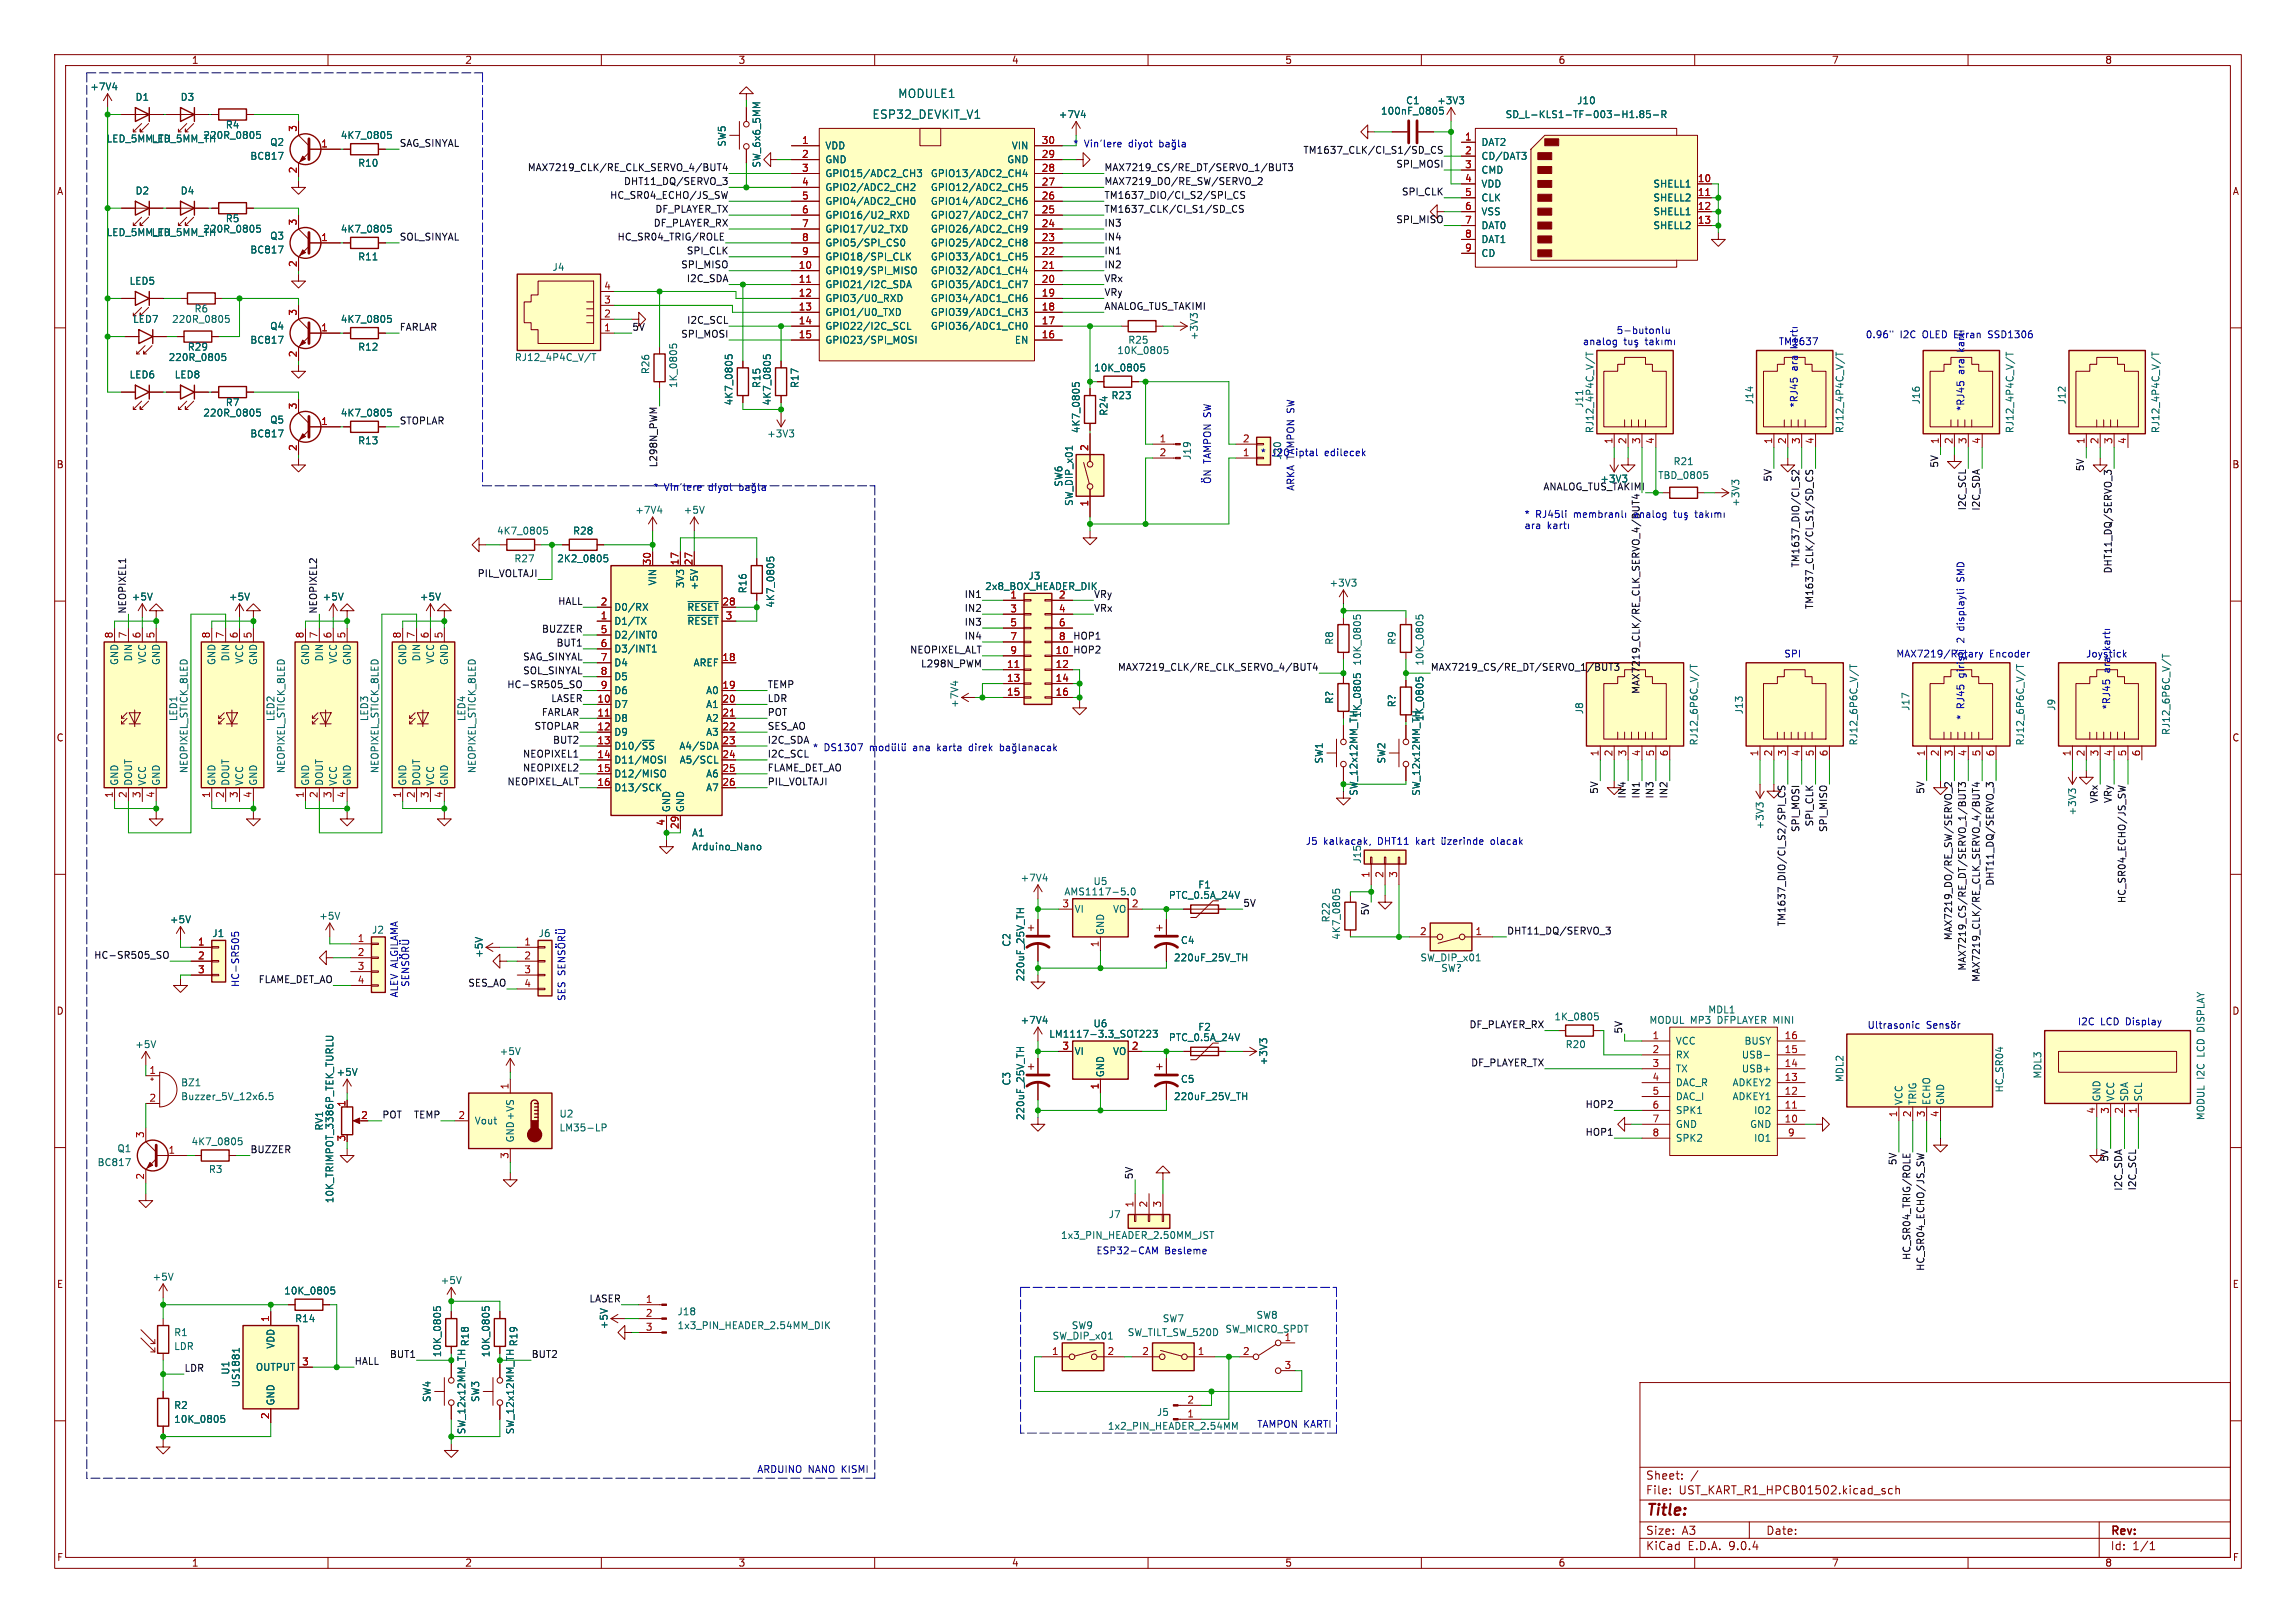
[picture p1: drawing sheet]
<svg xmlns="http://www.w3.org/2000/svg" width="420mm" height="297mm" viewBox="0 0 420 297" stroke-linecap="round" stroke-linejoin="round" font-family="sans-serif">
<defs><g id="words">
<text font-size="2.8" fill="#840000" x="301" y="277.9">Title:</text>
<g font-size="2.1" fill="#006464">
<text x="159.5" y="21.9">ESP32_DEVKIT_V1</text>
<text x="164.2" y="18.1">MODULE1</text>
</g>
<g font-size="2.1" fill="#840000">
<text x="301" y="273.7">File:</text>
<text x="301" y="271">Sheet:</text>
<text x="307.1" y="273.7">UST_KART_R1_HPCB01502.kicad_sch</text>
<text x="301" y="281.1">Size:</text>
<text x="307.6" y="281.1">A3</text>
<text x="323" y="281.1">Date:</text>
<text x="386" y="281.3">Rev:</text>
<text x="301" y="283.9">KiCad</text>
<text x="308.7" y="283.9">E.D.A.</text>
<text x="316.3" y="283.9">9.0.4</text>
<text x="386" y="283.9">Id:</text>
<text x="390.1" y="283.9">1/1</text>
</g>
<g font-size="1.8" fill="#840000">
<text x="35" y="11.9">1</text>
<text x="85" y="11.9">2</text>
<text x="135" y="11.9">3</text>
<text x="185" y="11.9">4</text>
<text x="235" y="11.9">5</text>
<text x="285" y="11.9">6</text>
<text x="335" y="11.9">7</text>
<text x="385" y="11.9">8</text>
<text x="10.3" y="35.9">A</text>
<text x="408.3" y="35.9">A</text>
<text x="10.3" y="85.9">B</text>
<text x="408.2" y="85.9">B</text>
<text x="10.3" y="135.9">C</text>
<text x="408.2" y="135.9">C</text>
<text x="10.3" y="185.9">D</text>
<text x="408.2" y="185.9">D</text>
<text x="10.3" y="235.9">E</text>
<text x="408.3" y="235.9">E</text>
<text x="10.3" y="285.9">F</text>
<text x="35" y="286.9">1</text>
<text x="85" y="286.9">2</text>
<text x="135" y="286.9">3</text>
<text x="185" y="286.9">4</text>
<text x="235" y="286.9">5</text>
<text x="285" y="286.9">6</text>
<text x="335" y="286.9">7</text>
<text x="385" y="286.9">8</text>
<text x="408.3" y="285.9">F</text>
</g>
<g font-size="1.8" fill="#006464">
<text x="16.4" y="16.7">+7V4</text>
<text x="24.7" y="18.6">D1</text>
<text x="32.9" y="18.6">D3</text>
<text x="41.2" y="23.7">R4</text>
<text x="193.6" y="21.8">+7V4</text>
<text x="252.5" y="21.2">100nF_0805</text>
<text x="257.1" y="19.3">C1</text>
<text x="262.8" y="19.3">+3V3</text>
<text x="275.3" y="21.8">SD_L-KLS1-TF-003-H1.85-R</text>
<text x="288.4" y="19.3">J10</text>
<text x="19.4" y="26.3">LED_5MM_TH</text>
<text x="27.7" y="26.3">LED_5MM_TH</text>
<text x="37.1" y="25.6">220R_0805</text>
<text x="45.7" y="29.4">BC817</text>
<text x="49.3" y="26.9">Q2</text>
<text x="62.2" y="25.6">4K7_0805</text>
<text x="132.9" y="26.9" transform="rotate(-90 132.9 26.9)">SW5</text>
<text x="150.9" y="27.5">VDD</text>
<text x="185" y="27.5">VIN</text>
<text x="270.9" y="26.9">DAT2</text>
<text x="270.9" y="29.4">CD/DAT3</text>
<text x="24.7" y="35.8">D2</text>
<text x="32.9" y="35.8">D4</text>
<text x="65.4" y="30.7">R10</text>
<text x="139.3" y="30.8" transform="rotate(-90 139.3 30.8)">SW_6x6_5MM</text>
<text x="150.9" y="30.1">GND</text>
<text x="150.9" y="32.6">GPIO15/ADC2_CH3</text>
<text x="150.9" y="35.2">GPIO2/ADC2_CH2</text>
<text x="170.2" y="32.6">GPIO13/ADC2_CH4</text>
<text x="170.2" y="35.2">GPIO12/ADC2_CH5</text>
<text x="184.1" y="30.1">GND</text>
<text x="270.9" y="32">CMD</text>
<text x="270.9" y="34.5">VDD</text>
<text x="302.3" y="34.5">SHELL1</text>
<text x="41.2" y="40.9">R5</text>
<text x="150.9" y="37.7">GPIO4/ADC2_CH0</text>
<text x="150.9" y="40.2">GPIO16/U2_RXD</text>
<text x="170.2" y="37.7">GPIO14/ADC2_CH6</text>
<text x="170.2" y="40.2">GPIO27/ADC2_CH7</text>
<text x="270.9" y="37.1">CLK</text>
<text x="270.9" y="39.6">VSS</text>
<text x="302.3" y="37.1">SHELL2</text>
<text x="302.3" y="39.6">SHELL1</text>
<text x="19.4" y="43.4">LED_5MM_TH</text>
<text x="27.7" y="43.4">LED_5MM_TH</text>
<text x="37.1" y="42.8">220R_0805</text>
<text x="45.7" y="46.6">BC817</text>
<text x="49.3" y="44">Q3</text>
<text x="62.2" y="42.8">4K7_0805</text>
<text x="65.4" y="47.9">R11</text>
<text x="150.9" y="42.8">GPIO17/U2_TXD</text>
<text x="150.9" y="45.3">GPIO5/SPI_CS0</text>
<text x="150.9" y="47.9">GPIO18/SPI_CLK</text>
<text x="170.2" y="42.8">GPIO26/ADC2_CH9</text>
<text x="170.2" y="45.3">GPIO25/ADC2_CH8</text>
<text x="170.2" y="47.9">GPIO33/ADC1_CH5</text>
<text x="270.9" y="42.1">DAT0</text>
<text x="270.9" y="44.7">DAT1</text>
<text x="270.9" y="47.2">CD</text>
<text x="302.3" y="42.1">SHELL2</text>
<text x="23.6" y="52.3">LED5</text>
<text x="101" y="49.8">J4</text>
<text x="150.9" y="50.4">GPIO19/SPI_MISO</text>
<text x="150.9" y="52.9">GPIO21/I2C_SDA</text>
<text x="170.2" y="50.4">GPIO32/ADC1_CH4</text>
<text x="170.2" y="52.9">GPIO35/ADC1_CH7</text>
<text x="24.2" y="59.3">LED7</text>
<text x="31.4" y="59.3">220R_0805</text>
<text x="35.5" y="57.4">R6</text>
<text x="62.2" y="59.3">4K7_0805</text>
<text x="150.9" y="55.5">GPIO3/U0_RXD</text>
<text x="150.9" y="58">GPIO1/U0_TXD</text>
<text x="170.2" y="55.5">GPIO34/ADC1_CH6</text>
<text x="170.2" y="58">GPIO39/ADC1_CH3</text>
<text x="34.2" y="64.4">R29</text>
<text x="45.7" y="63.1">BC817</text>
<text x="49.3" y="60.6">Q4</text>
<text x="65.4" y="64.4">R12</text>
<text x="150.9" y="60.6">GPIO22/I2C_SCL</text>
<text x="150.9" y="63.1">GPIO23/SPI_MOSI</text>
<text x="170.2" y="60.6">GPIO36/ADC1_CH0</text>
<text x="185.5" y="63.1">EN</text>
<text x="204.3" y="65">10K_0805</text>
<text x="206.3" y="63.1">R25</text>
<text x="219.3" y="62.3" transform="rotate(-90 219.3 62.3)">+3V3</text>
<text x="23.6" y="69.4">LED6</text>
<text x="30.7" y="66.3">220R_0805</text>
<text x="31.9" y="69.4">LED8</text>
<text x="94.1" y="66.3">RJ12_4P4C_V/T</text>
<text x="119" y="68.6" transform="rotate(-90 119 68.6)">R26</text>
<text x="124.1" y="71.1" transform="rotate(-90 124.1 71.1)">1K_0805</text>
<text x="139.3" y="71.1" transform="rotate(-90 139.3 71.1)">R15</text>
<text x="146.3" y="71.1" transform="rotate(-90 146.3 71.1)">R17</text>
<text x="200" y="68.2">10K_0805</text>
<text x="37.1" y="76.4">220R_0805</text>
<text x="41.2" y="74.5">R7</text>
<text x="49.3" y="77.7">Q5</text>
<text x="62.2" y="76.4">4K7_0805</text>
<text x="134.2" y="74.3" transform="rotate(-90 134.2 74.3)">4K7_0805</text>
<text x="141.2" y="74.3" transform="rotate(-90 141.2 74.3)">4K7_0805</text>
<text x="202.8" y="76.2" transform="rotate(-90 202.8 76.2)">R24</text>
<text x="203.2" y="73.3">R23</text>
<text x="289.8" y="74.7" transform="rotate(-90 289.8 74.7)">J11</text>
<text x="320.9" y="74.1" transform="rotate(-90 320.9 74.1)">J14</text>
<text x="351.4" y="74.1" transform="rotate(-90 351.4 74.1)">J16</text>
<text x="378.1" y="74.1" transform="rotate(-90 378.1 74.1)">J12</text>
<text x="45.7" y="80.2">BC817</text>
<text x="65.4" y="81.5">R13</text>
<text x="140.2" y="80.2">+3V3</text>
<text x="197.7" y="79.4" transform="rotate(-90 197.7 79.4)">4K7_0805</text>
<text x="291.7" y="79.4" transform="rotate(-90 291.7 79.4)">RJ12_4P4C_V/T</text>
<text x="337.4" y="79.4" transform="rotate(-90 337.4 79.4)">RJ12_4P4C_V/T</text>
<text x="368.5" y="79.4" transform="rotate(-90 368.5 79.4)">RJ12_4P4C_V/T</text>
<text x="395.2" y="79.4" transform="rotate(-90 395.2 79.4)">RJ12_4P4C_V/T</text>
<text x="194.5" y="89.2" transform="rotate(-90 194.5 89.2)">SW6</text>
<text x="218" y="84.2" transform="rotate(-90 218 84.2)">J19</text>
<text x="282.2" y="89.8">ANALOG_TUS_TAKIMI</text>
<text x="292.6" y="88.5">+3V3</text>
<text x="303.2" y="87.9">TBD_0805</text>
<text x="306" y="85.3">R21</text>
<text x="116.1" y="94.2">+7V4</text>
<text x="125" y="94.2">+5V</text>
<text x="196.4" y="92.7" transform="rotate(-90 196.4 92.7)">SW_DIP_x01</text>
<text x="318.4" y="92.8" transform="rotate(-90 318.4 92.8)">+3V3</text>
<text x="90.8" y="98">4K7_0805</text>
<text x="104.7" y="98">R28</text>
<text x="94" y="103.1">R27</text>
<text x="101.8" y="103.1">2K2_0805</text>
<text x="120.2" y="107.2" transform="rotate(-90 120.2 107.2)">VIN</text>
<text x="125.3" y="107.7" transform="rotate(-90 125.3 107.7)">3V3</text>
<text x="188" y="106.3">J3</text>
<text x="243.1" y="107.5">+3V3</text>
<text x="24" y="110.1">+5V</text>
<text x="41.8" y="110.1">+5V</text>
<text x="58.9" y="110.1">+5V</text>
<text x="76.7" y="110.1">+5V</text>
<text x="112.3" y="112">D0/RX</text>
<text x="125.6" y="112">~{RESET}</text>
<text x="127.9" y="108.1" transform="rotate(-90 127.9 108.1)">+5V</text>
<text x="136.8" y="108.7" transform="rotate(-90 136.8 108.7)">R16</text>
<text x="141.8" y="111.3" transform="rotate(-90 141.8 111.3)">4K7_0805</text>
<text x="180.1" y="108.2">2x8_BOX_HEADER_DIK</text>
<text x="112.3" y="114.5">D1/TX</text>
<text x="112.3" y="117.1">D2/INT0</text>
<text x="112.3" y="119.6">D3/INT1</text>
<text x="125.6" y="114.5">~{RESET}</text>
<text x="244.1" y="118.1" transform="rotate(-90 244.1 118.1)">R8</text>
<text x="255.5" y="118.1" transform="rotate(-90 255.5 118.1)">R9</text>
<text x="21.8" y="121.8" transform="rotate(-90 21.8 121.8)">GND</text>
<text x="24.4" y="121.1" transform="rotate(-90 24.4 121.1)">DIN</text>
<text x="26.9" y="121.6" transform="rotate(-90 26.9 121.6)">VCC</text>
<text x="29.4" y="121.8" transform="rotate(-90 29.4 121.8)">GND</text>
<text x="39.6" y="121.8" transform="rotate(-90 39.6 121.8)">GND</text>
<text x="42.1" y="121.1" transform="rotate(-90 42.1 121.1)">DIN</text>
<text x="44.7" y="121.6" transform="rotate(-90 44.7 121.6)">VCC</text>
<text x="47.2" y="121.8" transform="rotate(-90 47.2 121.8)">GND</text>
<text x="56.7" y="121.8" transform="rotate(-90 56.7 121.8)">GND</text>
<text x="59.3" y="121.1" transform="rotate(-90 59.3 121.1)">DIN</text>
<text x="61.8" y="121.6" transform="rotate(-90 61.8 121.6)">VCC</text>
<text x="64.4" y="121.8" transform="rotate(-90 64.4 121.8)">GND</text>
<text x="74.5" y="121.8" transform="rotate(-90 74.5 121.8)">GND</text>
<text x="77.1" y="121.1" transform="rotate(-90 77.1 121.1)">DIN</text>
<text x="79.6" y="121.6" transform="rotate(-90 79.6 121.6)">VCC</text>
<text x="82.1" y="121.8" transform="rotate(-90 82.1 121.8)">GND</text>
<text x="112.3" y="122.1">D4</text>
<text x="112.3" y="124.7">D5</text>
<text x="126.8" y="122.1">AREF</text>
<text x="249.1" y="121.9" transform="rotate(-90 249.1 121.9)">10K_0805</text>
<text x="260.6" y="121.9" transform="rotate(-90 260.6 121.9)">10K_0805</text>
<text x="112.3" y="127.2">D6</text>
<text x="112.3" y="129.8">D7</text>
<text x="129.1" y="127.2">A0</text>
<text x="129.1" y="129.8">A1</text>
<text x="175.5" y="129.6" transform="rotate(-90 175.5 129.6)">+7V4</text>
<text x="244.1" y="128.9" transform="rotate(-90 244.1 128.9)">R?</text>
<text x="249.1" y="131.4" transform="rotate(-90 249.1 131.4)">1K_0805</text>
<text x="255.5" y="129.5" transform="rotate(-90 255.5 129.5)">R?</text>
<text x="289.8" y="130.8" transform="rotate(-90 289.8 130.8)">J8</text>
<text x="319" y="130.8" transform="rotate(-90 319 130.8)">J13</text>
<text x="349.5" y="130.2" transform="rotate(-90 349.5 130.2)">J17</text>
<text x="376.1" y="130.2" transform="rotate(-90 376.1 130.2)">J9</text>
<text x="32.6" y="132.1" transform="rotate(-90 32.6 132.1)">LED1</text>
<text x="50.4" y="132.1" transform="rotate(-90 50.4 132.1)">LED2</text>
<text x="67.5" y="132.1" transform="rotate(-90 67.5 132.1)">LED3</text>
<text x="85.3" y="132.1" transform="rotate(-90 85.3 132.1)">LED4</text>
<text x="112.3" y="132.3">D8</text>
<text x="112.3" y="134.8">D9</text>
<text x="112.3" y="137.4">D10/~{SS}</text>
<text x="124.2" y="137.4">A4/SDA</text>
<text x="129.1" y="132.3">A2</text>
<text x="129.1" y="134.8">A3</text>
<text x="260.6" y="132.1" transform="rotate(-90 260.6 132.1)">1K_0805</text>
<text x="310.7" y="136.5" transform="rotate(-90 310.7 136.5)">RJ12_6P6C_V/T</text>
<text x="340" y="136.5" transform="rotate(-90 340 136.5)">RJ12_6P6C_V/T</text>
<text x="370.4" y="136.5" transform="rotate(-90 370.4 136.5)">RJ12_6P6C_V/T</text>
<text x="397.1" y="134.6" transform="rotate(-90 397.1 134.6)">RJ12_6P6C_V/T</text>
<text x="21.8" y="143.9" transform="rotate(-90 21.8 143.9)">GND</text>
<text x="24.4" y="143.9" transform="rotate(-90 24.4 143.9)">DOUT</text>
<text x="26.9" y="143.9" transform="rotate(-90 26.9 143.9)">VCC</text>
<text x="29.4" y="143.9" transform="rotate(-90 29.4 143.9)">GND</text>
<text x="34.5" y="141.6" transform="rotate(-90 34.5 141.6)">NEOPIXEL_STICK_8LED</text>
<text x="39.6" y="143.9" transform="rotate(-90 39.6 143.9)">GND</text>
<text x="42.1" y="143.9" transform="rotate(-90 42.1 143.9)">DOUT</text>
<text x="44.7" y="143.9" transform="rotate(-90 44.7 143.9)">VCC</text>
<text x="47.2" y="143.9" transform="rotate(-90 47.2 143.9)">GND</text>
<text x="52.3" y="141.6" transform="rotate(-90 52.3 141.6)">NEOPIXEL_STICK_8LED</text>
<text x="56.7" y="143.9" transform="rotate(-90 56.7 143.9)">GND</text>
<text x="59.3" y="143.9" transform="rotate(-90 59.3 143.9)">DOUT</text>
<text x="61.8" y="143.9" transform="rotate(-90 61.8 143.9)">VCC</text>
<text x="64.4" y="143.9" transform="rotate(-90 64.4 143.9)">GND</text>
<text x="69.4" y="141.6" transform="rotate(-90 69.4 141.6)">NEOPIXEL_STICK_8LED</text>
<text x="74.5" y="143.9" transform="rotate(-90 74.5 143.9)">GND</text>
<text x="77.1" y="143.9" transform="rotate(-90 77.1 143.9)">DOUT</text>
<text x="79.6" y="143.9" transform="rotate(-90 79.6 143.9)">VCC</text>
<text x="82.1" y="143.9" transform="rotate(-90 82.1 143.9)">GND</text>
<text x="87.2" y="141.6" transform="rotate(-90 87.2 141.6)">NEOPIXEL_STICK_8LED</text>
<text x="112.3" y="139.9">D11/MOSI</text>
<text x="112.3" y="142.5">D12/MISO</text>
<text x="124.2" y="139.9">A5/SCL</text>
<text x="129.1" y="142.5">A6</text>
<text x="242.2" y="139.8" transform="rotate(-90 242.2 139.8)">SW1</text>
<text x="253.6" y="139.8" transform="rotate(-90 253.6 139.8)">SW2</text>
<text x="112.3" y="145">D13/SCK</text>
<text x="122.8" y="148.7" transform="rotate(-90 122.8 148.7)">GND</text>
<text x="125.3" y="148.7" transform="rotate(-90 125.3 148.7)">GND</text>
<text x="129.1" y="145">A7</text>
<text x="248.5" y="145.7" transform="rotate(-90 248.5 145.7)">SW_12x12MM_TH</text>
<text x="259.9" y="145.7" transform="rotate(-90 259.9 145.7)">SW_12x12MM_TH</text>
<text x="380" y="149.3" transform="rotate(-90 380 149.3)">+3V3</text>
<text x="126.5" y="153.3">A1</text>
<text x="126.5" y="155.8">Arduino_Nano</text>
<text x="322.8" y="151.9" transform="rotate(-90 322.8 151.9)">+3V3</text>
<text x="186.6" y="161.5">+7V4</text>
<text x="249.1" y="158.1" transform="rotate(-90 249.1 158.1)">J15</text>
<text x="194.6" y="164.1">AMS1117-5.0</text>
<text x="196.5" y="167.2">VI</text>
<text x="199.9" y="162.2">U5</text>
<text x="203.5" y="167.2">VO</text>
<text x="213.7" y="164.7">PTC_0.5A_24V</text>
<text x="219.1" y="162.8">F1</text>
<text x="31" y="169.1">+5V</text>
<text x="38.7" y="171.7">J1</text>
<text x="58.3" y="168.5">+5V</text>
<text x="68" y="171">J2</text>
<text x="98.4" y="171.7">J6</text>
<text x="185" y="173.3" transform="rotate(-90 185 173.3)">C2</text>
<text x="202.2" y="171.2" transform="rotate(-90 202.2 171.2)">GND</text>
<text x="215.9" y="172.9">C4</text>
<text x="243.4" y="168.9" transform="rotate(-90 243.4 168.9)">R22</text>
<text x="245.3" y="172.1" transform="rotate(-90 245.3 172.1)">4K7_0805</text>
<text x="88.5" y="175.4" transform="rotate(-90 88.5 175.4)">+5V</text>
<text x="187.6" y="179.7" transform="rotate(-90 187.6 179.7)">220uF_25V_TH</text>
<text x="214.6" y="176.1">220uF_25V_TH</text>
<text x="259.7" y="176.1">SW_DIP_x01</text>
<text x="263.5" y="178">SW?</text>
<text x="312.4" y="185.6">MDL1</text>
<text x="24.6" y="192">+5V</text>
<text x="186.6" y="187.6">+7V4</text>
<text x="191.8" y="190.1">LM1117-3.3_SOT223</text>
<text x="199.9" y="188.2">U6</text>
<text x="213.7" y="190.7">PTC_0.5A_24V</text>
<text x="219.1" y="188.8">F2</text>
<text x="284.2" y="186.9">1K_0805</text>
<text x="286.3" y="192">R20</text>
<text x="301.6" y="187.6">MODUL MP3</text>
<text x="306.5" y="191.4">VCC</text>
<text x="314.3" y="187.6">DFPLAYER MINI</text>
<text x="319" y="191.4">BUSY</text>
<text x="61.5" y="197.1">+5V</text>
<text x="91.3" y="193.3">+5V</text>
<text x="196.5" y="193.3">VI</text>
<text x="202.2" y="197.2" transform="rotate(-90 202.2 197.2)">GND</text>
<text x="203.5" y="193.3">VO</text>
<text x="232" y="195" transform="rotate(-90 232 195)">+3V3</text>
<text x="306.5" y="193.9">RX</text>
<text x="306.5" y="196.4">TX</text>
<text x="318.5" y="193.9">USB-</text>
<text x="318.5" y="196.4">USB+</text>
<text x="373.6" y="197.5" transform="rotate(-90 373.6 197.5)">MDL3</text>
<text x="403.5" y="193.3" transform="rotate(-90 403.5 193.3)">LCD DISPLAY</text>
<text x="33" y="199">BZ1</text>
<text x="33" y="201.5">Buzzer_5V_12x6.5</text>
<text x="185" y="198.7" transform="rotate(-90 185 198.7)">C3</text>
<text x="214.6" y="201.5">220uF_25V_TH</text>
<text x="215.9" y="198.3">C5</text>
<text x="306.5" y="199">DAC_R</text>
<text x="306.5" y="201.5">DAC_I</text>
<text x="316.8" y="199">ADKEY2</text>
<text x="316.8" y="201.5">ADKEY1</text>
<text x="337.4" y="198.1" transform="rotate(-90 337.4 198.1)">MDL2</text>
<text x="348.2" y="202.3" transform="rotate(-90 348.2 202.3)">VCC</text>
<text x="350.7" y="202.3" transform="rotate(-90 350.7 202.3)">TRIG</text>
<text x="353.3" y="202.3" transform="rotate(-90 353.3 202.3)">ECHO</text>
<text x="355.8" y="202.3" transform="rotate(-90 355.8 202.3)">GND</text>
<text x="366.6" y="200" transform="rotate(-90 366.6 200)">HC_SR04</text>
<text x="384.4" y="201.7" transform="rotate(-90 384.4 201.7)">GND</text>
<text x="386.9" y="201.7" transform="rotate(-90 386.9 201.7)">VCC</text>
<text x="389.5" y="201.7" transform="rotate(-90 389.5 201.7)">SDA</text>
<text x="392" y="201.7" transform="rotate(-90 392 201.7)">SCL</text>
<text x="34.9" y="209.8">4K7_0805</text>
<text x="59.3" y="207" transform="rotate(-90 59.3 207)">RV1</text>
<text x="86.7" y="206">Vout</text>
<text x="94.2" y="209.2" transform="rotate(-90 94.2 209.2)">GND+VS</text>
<text x="102.2" y="204.7">U2</text>
<text x="102.2" y="207.2">LM35-LP</text>
<text x="187.6" y="205.1" transform="rotate(-90 187.6 205.1)">220uF_25V_TH</text>
<text x="306.5" y="204.1">SPK1</text>
<text x="306.5" y="206.6">GND</text>
<text x="306.5" y="209.1">SPK2</text>
<text x="320" y="206.6">GND</text>
<text x="320.8" y="204.1">IO2</text>
<text x="320.8" y="209.1">IO1</text>
<text x="403.5" y="205.1" transform="rotate(-90 403.5 205.1)">MODUL I2C</text>
<text x="17.7" y="213.6">BC817</text>
<text x="21.4" y="211">Q1</text>
<text x="38.1" y="214.9">R3</text>
<text x="61.2" y="220.3" transform="rotate(-90 61.2 220.3)">10K_TRIMPOT_3386P_TEK_TURLU</text>
<text x="194" y="226.9">1x3_PIN_HEADER_2.50MM_JST</text>
<text x="202.7" y="223.1">J7</text>
<text x="27.8" y="234.5">+5V</text>
<text x="51.9" y="237.1">10K_0805</text>
<text x="80.5" y="235.2">+5V</text>
<text x="31.8" y="244.7">R1</text>
<text x="53.9" y="242.2">R14</text>
<text x="111.4" y="243.3" transform="rotate(-90 111.4 243.3)">+5V</text>
<text x="123.8" y="240.9">J18</text>
<text x="123.8" y="243.4">1x3_PIN_HEADER_2.54MM_DIK</text>
<text x="192.4" y="245.3">SW_DIP_x01</text>
<text x="195.9" y="243.4">SW9</text>
<text x="206.2" y="244.7">SW_TILT_SW_520D</text>
<text x="212.6" y="242.2">SW7</text>
<text x="224.1" y="244.1">SW_MICRO_SPDT</text>
<text x="229.7" y="241.5">SW8</text>
<text x="234.9" y="245.5">1</text>
<text x="31.8" y="247.2">LDR</text>
<text x="42.1" y="251.7" transform="rotate(-90 42.1 251.7)">U1</text>
<text x="46.7" y="251.1">OUTPUT</text>
<text x="50.4" y="246.9" transform="rotate(-90 50.4 246.9)">VDD</text>
<text x="80.9" y="248.5" transform="rotate(-90 80.9 248.5)">10K_0805</text>
<text x="86" y="246.5" transform="rotate(-90 86 246.5)">R18</text>
<text x="89.8" y="248.5" transform="rotate(-90 89.8 248.5)">10K_0805</text>
<text x="94.8" y="246.5" transform="rotate(-90 94.8 246.5)">R19</text>
<text x="44" y="254" transform="rotate(-90 44 254)">US1881</text>
<text x="50.4" y="257.3" transform="rotate(-90 50.4 257.3)">GND</text>
<text x="79" y="256.7" transform="rotate(-90 79 256.7)">SW4</text>
<text x="87.9" y="256.7" transform="rotate(-90 87.9 256.7)">SW3</text>
<text x="31.8" y="258">R2</text>
<text x="31.8" y="260.6">10K_0805</text>
<text x="85.3" y="262.6" transform="rotate(-90 85.3 262.6)">SW_12x12MM_TH</text>
<text x="94.2" y="262.6" transform="rotate(-90 94.2 262.6)">SW_12x12MM_TH</text>
<text x="202.6" y="261.8">1x2_PIN_HEADER_2.54MM</text>
<text x="211.5" y="259.3">J5</text>
</g>
<g font-size="1.8" fill="#a90000">
<text x="54.4" y="24.2" transform="rotate(-90 54.4 24.2)">3</text>
<text x="58.7" y="27.1">1</text>
<text x="146.6" y="26.4">1</text>
<text x="146.6" y="29">2</text>
<text x="190.5" y="26.4">30</text>
<text x="190.5" y="29">29</text>
<text x="267.9" y="25.8">1</text>
<text x="267.9" y="28.3">2</text>
<text x="54.4" y="31.8" transform="rotate(-90 54.4 31.8)">2</text>
<text x="146.6" y="31.5">3</text>
<text x="146.6" y="34">4</text>
<text x="190.5" y="31.5">28</text>
<text x="190.5" y="34">27</text>
<text x="267.9" y="30.9">3</text>
<text x="267.9" y="33.4">4</text>
<text x="267.9" y="35.9">5</text>
<text x="310.5" y="33.4">10</text>
<text x="310.5" y="35.9">11</text>
<text x="54.4" y="41.3" transform="rotate(-90 54.4 41.3)">3</text>
<text x="146.6" y="36.6">5</text>
<text x="146.6" y="39.1">6</text>
<text x="146.6" y="41.7">7</text>
<text x="190.5" y="36.6">26</text>
<text x="190.5" y="39.1">25</text>
<text x="190.5" y="41.7">24</text>
<text x="267.9" y="38.5">6</text>
<text x="267.9" y="41">7</text>
<text x="310.5" y="38.5">12</text>
<text x="310.5" y="41">13</text>
<text x="58.7" y="44.2">1</text>
<text x="146.6" y="44.2">8</text>
<text x="146.6" y="46.7">9</text>
<text x="190.5" y="44.2">23</text>
<text x="190.5" y="46.7">22</text>
<text x="267.9" y="43.6">8</text>
<text x="267.9" y="46.1">9</text>
<text x="54.4" y="49" transform="rotate(-90 54.4 49)">2</text>
<text x="110.4" y="53.1">4</text>
<text x="146" y="49.3">10</text>
<text x="146" y="51.8">11</text>
<text x="190.5" y="49.3">21</text>
<text x="190.5" y="51.8">20</text>
<text x="54.4" y="57.9" transform="rotate(-90 54.4 57.9)">3</text>
<text x="110.4" y="58.2">2</text>
<text x="110.4" y="55.6">3</text>
<text x="146" y="54.4">12</text>
<text x="146" y="56.9">13</text>
<text x="146" y="59.4">14</text>
<text x="190.5" y="54.4">19</text>
<text x="190.5" y="56.9">18</text>
<text x="190.5" y="59.4">17</text>
<text x="54.4" y="65.5" transform="rotate(-90 54.4 65.5)">2</text>
<text x="58.7" y="60.7">1</text>
<text x="110.4" y="60.7">1</text>
<text x="146" y="62">15</text>
<text x="190.5" y="62">16</text>
<text x="54.4" y="75" transform="rotate(-90 54.4 75)">3</text>
<text x="58.7" y="77.9">1</text>
<text x="54.4" y="82.6" transform="rotate(-90 54.4 82.6)">2</text>
<text x="199.1" y="82.6" transform="rotate(-90 199.1 82.6)">2</text>
<text x="212" y="81">1</text>
<text x="212" y="83.6">2</text>
<text x="227.3" y="83.6">1</text>
<text x="227.3" y="81">2</text>
<text x="295" y="81.4" transform="rotate(-90 295 81.4)">1</text>
<text x="297.6" y="81.4" transform="rotate(-90 297.6 81.4)">2</text>
<text x="300.1" y="81.4" transform="rotate(-90 300.1 81.4)">3</text>
<text x="302.6" y="81.4" transform="rotate(-90 302.6 81.4)">4</text>
<text x="324.2" y="81.4" transform="rotate(-90 324.2 81.4)">1</text>
<text x="326.8" y="81.4" transform="rotate(-90 326.8 81.4)">2</text>
<text x="329.3" y="81.4" transform="rotate(-90 329.3 81.4)">3</text>
<text x="331.9" y="81.4" transform="rotate(-90 331.9 81.4)">4</text>
<text x="354.7" y="81.4" transform="rotate(-90 354.7 81.4)">1</text>
<text x="357.3" y="81.4" transform="rotate(-90 357.3 81.4)">2</text>
<text x="359.8" y="81.4" transform="rotate(-90 359.8 81.4)">3</text>
<text x="362.3" y="81.4" transform="rotate(-90 362.3 81.4)">4</text>
<text x="381.4" y="81.4" transform="rotate(-90 381.4 81.4)">1</text>
<text x="383.9" y="81.4" transform="rotate(-90 383.9 81.4)">2</text>
<text x="386.5" y="81.4" transform="rotate(-90 386.5 81.4)">3</text>
<text x="389" y="81.4" transform="rotate(-90 389 81.4)">4</text>
<text x="199.1" y="92.8" transform="rotate(-90 199.1 92.8)">1</text>
<text x="119.1" y="103.5" transform="rotate(-90 119.1 103.5)">30</text>
<text x="124.2" y="103.5" transform="rotate(-90 124.2 103.5)">17</text>
<text x="126.7" y="103.5" transform="rotate(-90 126.7 103.5)">27</text>
<text x="109.8" y="110.9">2</text>
<text x="109.8" y="113.4">1</text>
<text x="132" y="110.9">28</text>
<text x="132.6" y="113.4">3</text>
<text x="184.7" y="109.6">1</text>
<text x="184.7" y="112.1">3</text>
<text x="193.6" y="109.6">2</text>
<text x="193.6" y="112.1">4</text>
<text x="20.7" y="116.9" transform="rotate(-90 20.7 116.9)">8</text>
<text x="23.2" y="116.9" transform="rotate(-90 23.2 116.9)">7</text>
<text x="25.8" y="116.9" transform="rotate(-90 25.8 116.9)">6</text>
<text x="28.3" y="116.9" transform="rotate(-90 28.3 116.9)">5</text>
<text x="38.5" y="116.9" transform="rotate(-90 38.5 116.9)">8</text>
<text x="41" y="116.9" transform="rotate(-90 41 116.9)">7</text>
<text x="43.6" y="116.9" transform="rotate(-90 43.6 116.9)">6</text>
<text x="46.1" y="116.9" transform="rotate(-90 46.1 116.9)">5</text>
<text x="55.6" y="116.9" transform="rotate(-90 55.6 116.9)">8</text>
<text x="58.2" y="116.9" transform="rotate(-90 58.2 116.9)">7</text>
<text x="60.7" y="116.9" transform="rotate(-90 60.7 116.9)">6</text>
<text x="63.2" y="116.9" transform="rotate(-90 63.2 116.9)">5</text>
<text x="73.4" y="116.9" transform="rotate(-90 73.4 116.9)">8</text>
<text x="75.9" y="116.9" transform="rotate(-90 75.9 116.9)">7</text>
<text x="78.5" y="116.9" transform="rotate(-90 78.5 116.9)">6</text>
<text x="81" y="116.9" transform="rotate(-90 81 116.9)">5</text>
<text x="109.8" y="116">5</text>
<text x="109.8" y="118.5">6</text>
<text x="184.7" y="114.7">5</text>
<text x="184.7" y="117.2">7</text>
<text x="184.7" y="119.8">9</text>
<text x="193" y="119.8">10</text>
<text x="193.6" y="114.7">6</text>
<text x="193.6" y="117.2">8</text>
<text x="109.8" y="121">7</text>
<text x="109.8" y="123.6">8</text>
<text x="132" y="121">18</text>
<text x="184.1" y="122.3">11</text>
<text x="184.1" y="124.8">13</text>
<text x="193" y="122.3">12</text>
<text x="193" y="124.8">14</text>
<text x="109.2" y="128.7">10</text>
<text x="109.2" y="131.2">11</text>
<text x="109.8" y="126.1">9</text>
<text x="132" y="126.1">19</text>
<text x="132" y="128.7">20</text>
<text x="132" y="131.2">21</text>
<text x="184.1" y="127.4">15</text>
<text x="193" y="127.4">16</text>
<text x="109.2" y="133.7">12</text>
<text x="109.2" y="136.3">13</text>
<text x="132" y="133.7">22</text>
<text x="132" y="136.3">23</text>
<text x="109.2" y="138.8">14</text>
<text x="109.2" y="141.4">15</text>
<text x="109.2" y="143.9">16</text>
<text x="132" y="138.8">24</text>
<text x="132" y="141.4">25</text>
<text x="132" y="143.9">26</text>
<text x="292.5" y="138.5" transform="rotate(-90 292.5 138.5)">1</text>
<text x="295" y="138.5" transform="rotate(-90 295 138.5)">2</text>
<text x="297.6" y="138.5" transform="rotate(-90 297.6 138.5)">3</text>
<text x="300.1" y="138.5" transform="rotate(-90 300.1 138.5)">4</text>
<text x="302.6" y="138.5" transform="rotate(-90 302.6 138.5)">5</text>
<text x="305.2" y="138.5" transform="rotate(-90 305.2 138.5)">6</text>
<text x="321.7" y="138.5" transform="rotate(-90 321.7 138.5)">1</text>
<text x="324.2" y="138.5" transform="rotate(-90 324.2 138.5)">2</text>
<text x="326.8" y="138.5" transform="rotate(-90 326.8 138.5)">3</text>
<text x="329.3" y="138.5" transform="rotate(-90 329.3 138.5)">4</text>
<text x="331.9" y="138.5" transform="rotate(-90 331.9 138.5)">5</text>
<text x="334.4" y="138.5" transform="rotate(-90 334.4 138.5)">6</text>
<text x="352.2" y="138.5" transform="rotate(-90 352.2 138.5)">1</text>
<text x="354.7" y="138.5" transform="rotate(-90 354.7 138.5)">2</text>
<text x="357.3" y="138.5" transform="rotate(-90 357.3 138.5)">3</text>
<text x="359.8" y="138.5" transform="rotate(-90 359.8 138.5)">4</text>
<text x="362.3" y="138.5" transform="rotate(-90 362.3 138.5)">5</text>
<text x="364.9" y="138.5" transform="rotate(-90 364.9 138.5)">6</text>
<text x="378.8" y="138.5" transform="rotate(-90 378.8 138.5)">1</text>
<text x="381.4" y="138.5" transform="rotate(-90 381.4 138.5)">2</text>
<text x="383.9" y="138.5" transform="rotate(-90 383.9 138.5)">3</text>
<text x="386.5" y="138.5" transform="rotate(-90 386.5 138.5)">4</text>
<text x="389" y="138.5" transform="rotate(-90 389 138.5)">5</text>
<text x="391.5" y="138.5" transform="rotate(-90 391.5 138.5)">6</text>
<text x="20.7" y="146.1" transform="rotate(-90 20.7 146.1)">1</text>
<text x="23.2" y="146.1" transform="rotate(-90 23.2 146.1)">2</text>
<text x="25.8" y="146.1" transform="rotate(-90 25.8 146.1)">3</text>
<text x="28.3" y="146.1" transform="rotate(-90 28.3 146.1)">4</text>
<text x="38.5" y="146.1" transform="rotate(-90 38.5 146.1)">1</text>
<text x="41" y="146.1" transform="rotate(-90 41 146.1)">2</text>
<text x="43.6" y="146.1" transform="rotate(-90 43.6 146.1)">3</text>
<text x="46.1" y="146.1" transform="rotate(-90 46.1 146.1)">4</text>
<text x="55.6" y="146.1" transform="rotate(-90 55.6 146.1)">1</text>
<text x="58.2" y="146.1" transform="rotate(-90 58.2 146.1)">2</text>
<text x="60.7" y="146.1" transform="rotate(-90 60.7 146.1)">3</text>
<text x="63.2" y="146.1" transform="rotate(-90 63.2 146.1)">4</text>
<text x="73.4" y="146.1" transform="rotate(-90 73.4 146.1)">1</text>
<text x="75.9" y="146.1" transform="rotate(-90 75.9 146.1)">2</text>
<text x="78.5" y="146.1" transform="rotate(-90 78.5 146.1)">3</text>
<text x="81" y="146.1" transform="rotate(-90 81 146.1)">4</text>
<text x="121.7" y="151.2" transform="rotate(-90 121.7 151.2)">4</text>
<text x="124.2" y="151.8" transform="rotate(-90 124.2 151.8)">29</text>
<text x="250.6" y="160.7" transform="rotate(-90 250.6 160.7)">1</text>
<text x="253.1" y="160.7" transform="rotate(-90 253.1 160.7)">2</text>
<text x="255.7" y="160.7" transform="rotate(-90 255.7 160.7)">3</text>
<text x="194.2" y="166.1">3</text>
<text x="206.9" y="166.1">2</text>
<text x="36.1" y="173.1">1</text>
<text x="65.3" y="172.5">1</text>
<text x="95.8" y="173.1">1</text>
<text x="201" y="173.4" transform="rotate(-90 201 173.4)">1</text>
<text x="259.6" y="171.2">2</text>
<text x="269.8" y="171.2">1</text>
<text x="36.1" y="175.6">2</text>
<text x="36.1" y="178.2">3</text>
<text x="65.3" y="175">2</text>
<text x="65.3" y="177.5">3</text>
<text x="95.8" y="175.6">2</text>
<text x="95.8" y="178.2">3</text>
<text x="65.3" y="180.1">4</text>
<text x="95.8" y="180.7">4</text>
<text x="302.2" y="190.2">1</text>
<text x="326.3" y="190.2">16</text>
<text x="27.2" y="196.6">1</text>
<text x="194.2" y="192.2">3</text>
<text x="206.9" y="192.2">2</text>
<text x="302.2" y="192.8">2</text>
<text x="302.2" y="195.3">3</text>
<text x="302.2" y="197.9">4</text>
<text x="326.3" y="192.8">15</text>
<text x="326.3" y="195.3">14</text>
<text x="326.3" y="197.9">13</text>
<text x="27.2" y="201.7">2</text>
<text x="63.2" y="202.6" transform="rotate(-90 63.2 202.6)">1</text>
<text x="93.1" y="199.5" transform="rotate(-90 93.1 199.5)">1</text>
<text x="201" y="199.5" transform="rotate(-90 201 199.5)">1</text>
<text x="302.2" y="200.4">5</text>
<text x="302.2" y="202.9">6</text>
<text x="326.3" y="200.4">12</text>
<text x="326.3" y="202.9">11</text>
<text x="383.3" y="203.9" transform="rotate(-90 383.3 203.9)">4</text>
<text x="385.8" y="203.9" transform="rotate(-90 385.8 203.9)">3</text>
<text x="388.4" y="203.9" transform="rotate(-90 388.4 203.9)">2</text>
<text x="390.9" y="203.9" transform="rotate(-90 390.9 203.9)">1</text>
<text x="26.4" y="208.4" transform="rotate(-90 26.4 208.4)">3</text>
<text x="63.2" y="209" transform="rotate(-90 63.2 209)">3</text>
<text x="66" y="204.9">2</text>
<text x="83.7" y="204.9">2</text>
<text x="302.2" y="205.5">7</text>
<text x="302.2" y="208">8</text>
<text x="326.3" y="205.5">10</text>
<text x="327" y="208">9</text>
<text x="347.1" y="204.5" transform="rotate(-90 347.1 204.5)">1</text>
<text x="349.6" y="204.5" transform="rotate(-90 349.6 204.5)">2</text>
<text x="352.2" y="204.5" transform="rotate(-90 352.2 204.5)">3</text>
<text x="354.7" y="204.5" transform="rotate(-90 354.7 204.5)">4</text>
<text x="26.4" y="216" transform="rotate(-90 26.4 216)">2</text>
<text x="30.7" y="211.2">1</text>
<text x="93.1" y="212.2" transform="rotate(-90 93.1 212.2)">3</text>
<text x="207.4" y="221.1" transform="rotate(-90 207.4 221.1)">1</text>
<text x="209.9" y="221.1" transform="rotate(-90 209.9 221.1)">2</text>
<text x="212.5" y="221.1" transform="rotate(-90 212.5 221.1)">3</text>
<text x="118" y="238.5">1</text>
<text x="49.3" y="242" transform="rotate(-90 49.3 242)">1</text>
<text x="118" y="241">2</text>
<text x="118" y="243.6">3</text>
<text x="55.2" y="249.9">3</text>
<text x="192.3" y="248">1</text>
<text x="202.5" y="248">2</text>
<text x="208.8" y="248">2</text>
<text x="219" y="248">1</text>
<text x="227.3" y="248">2</text>
<text x="234.9" y="250.6">3</text>
<text x="217.1" y="256.9">2</text>
<text x="49.3" y="259.8" transform="rotate(-90 49.3 259.8)">2</text>
<text x="217.1" y="259.5">1</text>
</g>
<g font-size="1.8" fill="#0f0f0f">
<text x="73" y="27">SAG_SINYAL</text>
<text x="238.3" y="28.2">TM1637_CLK/CI_S1/SD_CS</text>
<text x="96.4" y="31.4">MAX7219_CLK/RE_CLK_SERVO_4/BUT4</text>
<text x="114" y="33.9">DHT11_DQ/SERVO_3</text>
<text x="201.9" y="33.9">MAX7219_DO/RE_SW/SERVO_2</text>
<text x="201.9" y="31.4">MAX7219_CS/RE_DT/SERVO_1/BUT3</text>
<text x="255.3" y="30.8">SPI_MOSI</text>
<text x="256.3" y="35.8">SPI_CLK</text>
<text x="111.5" y="36.5">HC_SR04_ECHO/JS_SW</text>
<text x="119.5" y="41.6">DF_PLAYER_RX</text>
<text x="119.8" y="39">DF_PLAYER_TX</text>
<text x="201.9" y="39">TM1637_CLK/CI_S1/SD_CS</text>
<text x="201.9" y="36.5">TM1637_DIO/CI_S2/SPI_CS</text>
<text x="201.9" y="41.6">IN3</text>
<text x="255.3" y="40.9">SPI_MISO</text>
<text x="73" y="44.1">SOL_SINYAL</text>
<text x="112.9" y="44.1">HC_SR04_TRIG/ROLE</text>
<text x="125.5" y="46.6">SPI_CLK</text>
<text x="201.9" y="46.6">IN1</text>
<text x="201.9" y="44.1">IN4</text>
<text x="124.5" y="49.2">SPI_MISO</text>
<text x="125.5" y="51.7">I2C_SDA</text>
<text x="201.9" y="51.7">VRx</text>
<text x="201.9" y="49.2">IN2</text>
<text x="125.6" y="59.3">I2C_SCL</text>
<text x="201.9" y="56.8">ANALOG_TUS_TAKIMI</text>
<text x="201.9" y="54.3">VRy</text>
<text x="73" y="60.6">FARLAR</text>
<text x="115.6" y="60.6">5V</text>
<text x="124.5" y="61.9">SPI_MOSI</text>
<text x="73" y="77.8">STOPLAR</text>
<text x="120.3" y="85.6" transform="rotate(-90 120.3 85.6)">L298N_PWM</text>
<text x="324.1" y="88.2" transform="rotate(-90 324.1 88.2)">5V</text>
<text x="354.6" y="85.7" transform="rotate(-90 354.6 85.7)">5V</text>
<text x="381.3" y="86.3" transform="rotate(-90 381.3 86.3)">5V</text>
<text x="359.7" y="93.5" transform="rotate(-90 359.7 93.5)">I2C_SCL</text>
<text x="362.2" y="93.5" transform="rotate(-90 362.2 93.5)">I2C_SDA</text>
<text x="87.3" y="105.7">PIL_VOLTAJI</text>
<text x="329.2" y="104" transform="rotate(-90 329.2 104)">TM1637_DIO/CI_S2</text>
<text x="386.4" y="105" transform="rotate(-90 386.4 105)">DHT11_DQ/SERVO_3</text>
<text x="23.1" y="112.4" transform="rotate(-90 23.1 112.4)">NEOPIXEL1</text>
<text x="58.1" y="112.4" transform="rotate(-90 58.1 112.4)">NEOPIXEL2</text>
<text x="102" y="110.8">HALL</text>
<text x="176.4" y="112">IN2</text>
<text x="176.4" y="109.5">IN1</text>
<text x="200" y="109.5">VRy</text>
<text x="200" y="112">VRx</text>
<text x="331.8" y="111.6" transform="rotate(-90 331.8 111.6)">TM1637_CLK/CI_S1/SD_CS</text>
<text x="99" y="115.9">BUZZER</text>
<text x="101.7" y="118.4">BUT1</text>
<text x="166.4" y="119.7">NEOPIXEL_ALT</text>
<text x="176.4" y="117.1">IN4</text>
<text x="176.4" y="114.6">IN3</text>
<text x="196.2" y="119.7">HOP2</text>
<text x="196.2" y="117.1">HOP1</text>
<text x="95.6" y="123.5">SOL_SINYAL</text>
<text x="95.6" y="120.9">SAG_SINYAL</text>
<text x="168.4" y="122.2">L298N_PWM</text>
<text x="204.4" y="122.8">MAX7219_CLK/RE_CLK_SERVO_4/BUT4</text>
<text x="261.6" y="122.8">MAX7219_CS/RE_DT/SERVO_1/BUT3</text>
<text x="92.7" y="126">HC-SR505_SO</text>
<text x="99" y="131.1">FARLAR</text>
<text x="100.7" y="128.6">LASER</text>
<text x="140.3" y="131.1">POT</text>
<text x="140.3" y="126">TEMP</text>
<text x="140.3" y="128.6">LDR</text>
<text x="300" y="127.1" transform="rotate(-90 300 127.1)">MAX7219_CLK/RE_CLK_SERVO_4/BUT4</text>
<text x="97.7" y="133.6">STOPLAR</text>
<text x="101.1" y="136.2">BUT2</text>
<text x="140.3" y="133.6">SES_AO</text>
<text x="140.3" y="136.2">I2C_SDA</text>
<text x="92.7" y="143.8">NEOPIXEL_ALT</text>
<text x="95.6" y="138.7">NEOPIXEL1</text>
<text x="95.6" y="141.3">NEOPIXEL2</text>
<text x="140.3" y="141.3">FLAME_DET_AO</text>
<text x="140.3" y="138.7">I2C_SCL</text>
<text x="140.3" y="143.8">PIL_VOLTAJI</text>
<text x="292.4" y="145.4" transform="rotate(-90 292.4 145.4)">5V</text>
<text x="297.5" y="146.2" transform="rotate(-90 297.5 146.2)">IN4</text>
<text x="300" y="146.2" transform="rotate(-90 300 146.2)">IN1</text>
<text x="302.5" y="146.2" transform="rotate(-90 302.5 146.2)">IN3</text>
<text x="305.1" y="146.2" transform="rotate(-90 305.1 146.2)">IN2</text>
<text x="352.1" y="145.4" transform="rotate(-90 352.1 145.4)">5V</text>
<text x="383.8" y="147.1" transform="rotate(-90 383.8 147.1)">VRx</text>
<text x="386.4" y="147" transform="rotate(-90 386.4 147)">VRy</text>
<text x="329.2" y="152.4" transform="rotate(-90 329.2 152.4)">SPI_MOSI</text>
<text x="331.8" y="151.3" transform="rotate(-90 331.8 151.3)">SPI_CLK</text>
<text x="334.3" y="152.4" transform="rotate(-90 334.3 152.4)">SPI_MISO</text>
<text x="227.3" y="166">5V</text>
<text x="250.5" y="167.6" transform="rotate(-90 250.5 167.6)">5V</text>
<text x="364.8" y="162.2" transform="rotate(-90 364.8 162.2)">DHT11_DQ/SERVO_3</text>
<text x="388.9" y="165.4" transform="rotate(-90 388.9 165.4)">HC_SR04_ECHO/JS_SW</text>
<text x="275.6" y="171.1">DHT11_DQ/SERVO_3</text>
<text x="326.7" y="169.6" transform="rotate(-90 326.7 169.6)">TM1637_DIO/CI_S2/SPI_CS</text>
<text x="357.2" y="172.2" transform="rotate(-90 357.2 172.2)">MAX7219_DO/RE_SW/SERVO_2</text>
<text x="17.1" y="175.5">HC-SR505_SO</text>
<text x="47.2" y="180">FLAME_DET_AO</text>
<text x="359.7" y="177.7" transform="rotate(-90 359.7 177.7)">MAX7219_CS/RE_DT/SERVO_1/BUT3</text>
<text x="362.2" y="179.8" transform="rotate(-90 362.2 179.8)">MAX7219_CLK/RE_CLK_SERVO_4/BUT4</text>
<text x="85.6" y="180.6">SES_AO</text>
<text x="268.7" y="188.2">DF_PLAYER_RX</text>
<text x="296.8" y="189.2" transform="rotate(-90 296.8 189.2)">5V</text>
<text x="269" y="195.2">DF_PLAYER_TX</text>
<text x="289.9" y="202.9">HOP2</text>
<text x="69.8" y="204.8">POT</text>
<text x="75.6" y="204.8">TEMP</text>
<text x="289.9" y="207.9">HOP1</text>
<text x="45.7" y="211.1">BUZZER</text>
<text x="207.3" y="215.9" transform="rotate(-90 207.3 215.9)">5V</text>
<text x="347" y="213.3" transform="rotate(-90 347 213.3)">5V</text>
<text x="385.7" y="212.7" transform="rotate(-90 385.7 212.7)">5V</text>
<text x="388.3" y="218" transform="rotate(-90 388.3 218)">I2C_SDA</text>
<text x="390.8" y="217.9" transform="rotate(-90 390.8 217.9)">I2C_SCL</text>
<text x="349.5" y="230.7" transform="rotate(-90 349.5 230.7)">HC_SR04_TRIG/ROLE</text>
<text x="352.1" y="232.7" transform="rotate(-90 352.1 232.7)">HC_SR04_ECHO/JS_SW</text>
<text x="107.7" y="238.4">LASER</text>
<text x="33.7" y="251.1">LDR</text>
<text x="64.8" y="249.8">HALL</text>
<text x="71.2" y="248.6">BUT1</text>
<text x="97.2" y="248.6">BUT2</text>
</g>
<g font-size="1.8" fill="#0000c2">
<text x="196.2" y="27.1">*</text>
<text x="198.4" y="27.1">Vin'lere</text>
<text x="206.6" y="27.1">diyot</text>
<text x="289.4" y="63.3">analog</text>
<text x="295.6" y="61.2">5-butonlu</text>
<text x="325.3" y="63.3">TM1637</text>
<text x="341.2" y="62">0.96&quot;</text>
<text x="347.6" y="62">I2C</text>
<text x="351.8" y="62">OLED Ekran</text>
<text x="364.2" y="62">SSD1306</text>
<text x="328.9" y="67.9" transform="rotate(-90 328.9 67.9)">ara</text>
<text x="359.4" y="68.5" transform="rotate(-90 359.4 68.5)">ara</text>
<text x="328.9" y="74.7" transform="rotate(-90 328.9 74.7)">*RJ45</text>
<text x="359.4" y="75.3" transform="rotate(-90 359.4 75.3)">*RJ45</text>
<text x="230.5" y="83.6">*</text>
<text x="232.6" y="83.6">J20</text>
<text x="237.2" y="83.6">iptal</text>
<text x="242.7" y="83.6">edilecek</text>
<text x="119.4" y="89.9">*</text>
<text x="121.5" y="89.9">Vin'lere</text>
<text x="129.8" y="89.9">diyot</text>
<text x="221.6" y="84.8" transform="rotate(-90 221.6 84.8)">TAMPON SW</text>
<text x="234.5" y="84.2" transform="rotate(-90 234.5 84.2)">J20</text>
<text x="236.9" y="89.9" transform="rotate(-90 236.9 89.9)">ARKA TAMPON SW</text>
<text x="278.8" y="94.9">*</text>
<text x="280.9" y="94.9">RJ45li</text>
<text x="299.2" y="94.9">analog</text>
<text x="278.8" y="96.9">ara</text>
<text x="359.4" y="105.7" transform="rotate(-90 359.4 105.7)">SMD</text>
<text x="359.4" y="117.3" transform="rotate(-90 359.4 117.3)">2</text>
<text x="326.3" y="120.4">SPI</text>
<text x="346.8" y="120.4">MAX7219/Rotary</text>
<text x="363.9" y="120.4">Encoder</text>
<text x="381.5" y="120.4">Joystick</text>
<text x="386.1" y="123.1" transform="rotate(-90 386.1 123.1)">ara</text>
<text x="359.4" y="131.8" transform="rotate(-90 359.4 131.8)">*</text>
<text x="359.4" y="129.7" transform="rotate(-90 359.4 129.7)">RJ45</text>
<text x="386.1" y="129.9" transform="rotate(-90 386.1 129.9)">*RJ45</text>
<text x="148.6" y="137.5">*</text>
<text x="150.7" y="137.5">DS1307</text>
<text x="167.3" y="137.5">ana</text>
<text x="172" y="137.5">karta</text>
<text x="178" y="137.5">direk</text>
<text x="238.8" y="154.7">J5</text>
<text x="242.1" y="154.7">kalkacak,</text>
<text x="252.2" y="154.7">DHT11</text>
<text x="259.3" y="154.7">kart</text>
<text x="273.4" y="154.7">olacak</text>
<text x="43.8" y="180.7" transform="rotate(-90 43.8 180.7)">HC-SR505</text>
<text x="72.9" y="182.6" transform="rotate(-90 72.9 182.6)">ALEV ALGILAMA</text>
<text x="341.5" y="188.3">Ultrasonic</text>
<text x="380" y="187.7">I2C</text>
<text x="384.2" y="187.7">LCD Display</text>
<text x="200.5" y="229.6">ESP32-CAM</text>
<text x="213.1" y="229.6">Besleme</text>
<text x="229.9" y="261.4">TAMPON KARTI</text>
<text x="138.4" y="269.6">ARDUINO</text>
<text x="147.8" y="269.6">NANO KISMI</text>
</g>
</g></defs>
<g fill="none" stroke="#840000" stroke-width=".18">
<path d="M10 10h400v277h-400zM12 12h396v273h-396zM60 10v2M110 10v2M160 10v2M210 10v2M260 10v2M310 10v2M360 10v2M250.2 24.1v-1.2l-1.3 1.2 1.3 1.3v-1.3h1.3M10 60h2M408 60h2"/>
<path d="M10 110h2M245.7 108l-.7 1.2M245.7 108l.8 1.2M245.7 108v2.5M408 110h2M10 160h2M408 160h2M189.9 178.4v1.3h1.2l-1.2 1.3-1.3-1.3h1.3M63.5 197.5l-.8 1.3M63.5 197.5l.8 1.3M63.5 197.5v2.5M189.9 188l-.8 1.2"/>
<path d="M189.9 188l.7 1.2M189.9 188v2.5M10 210h2M408 210h2M29.8 234.9l-.7 1.3M29.8 234.9l.8 1.3M29.8 234.9v2.6M300 253h108v32h-108zM10 260h2M300 278.5h108M300 274.5h108M300 268.5h108"/>
<path d="M305.5 273.2v.2M305.5 272.5v.1M307.7 270.5v.2M307.7 269.8v.1M310.6 269.1l-1.3 1.9M320 278.5v3M346.2 272.5l-.5-.1-.3 .3v.4l.2 .2h.6M346.8 272.5l.2-.1 .4 .1v.9M346.8 271.9v1.5M384 278.5v6.5M408 260h2M60 285v2"/>
<path d="M110 285v2M160 285v2M210 285v2M260 285v2M300 281.5h108M310 285v2M360 285v2M393.3 283.6h.9M393.3 282.5l.4-.4v1.5"/>
</g>
<path d="M247.3 106h.7l-.4 .5M247.8 106.5l.2 .2v.3l-.2 .3M65.3 195.5l-.4 1.3M190.8 186.8h.8M191.4 186.4v.9M31.7 233l-.5 1.3" fill="none" stroke="#006464" stroke-width=".18"/>
<path d="M111.8 103.5h20.3v45.7h-20.3z" fill="#ffffc2"/>
<g fill="none" stroke="#840000" stroke-width=".25">
<path d="M24.8 19.7l2.5 1.3-2.5 1.2zM27.3 19.7v2.5M33 19.7l2.6 1.3-2.6 1.2zM35.6 19.7v2.5M40 19.9h5.1v2.1h-5.1zM24.8 36.8l2.5 1.3-2.5 1.3zM27.3 36.8v2.6M33 36.8l2.6 1.3-2.6 1.3zM35.6 36.8v2.6M40 37.1h5.1v2h-5.1zM111.8 103.5h20.3v45.7h-20.3zM217.8 165.6h5.1v1.5h-5.1z"/>
<path d="M36.8 210.4h5.1v2.1h-5.1z"/>
<circle cx="55.9" cy="27.3" r="2.82"/>
<circle cx="55.9" cy="44.4" r="2.82"/>
<circle cx="55.9" cy="78.1" r="2.82"/>
<circle cx="55.9" cy="61" r="2.82"/>
</g>
<g fill="none" stroke="#840000" stroke-width=".18">
<path d="M19.7 17.1l-.8 1.3M19.7 17.1l.7 1.3M19.7 17.1v2.6M22.2 21h7.6M22.2 38.1h7.6M24.4 24.1h.5M25.9 22.6l-1.5 1.5v-.5M25.9 39.8l-1.5 1.5v-.5M27.2 22.6l-1.5 1.5v-.5v.5h.5M27.2 39.8l-1.5 1.5v-.5v.5h.5M30.5 21h7.6M30.5 38.1h7.6"/>
<path d="M32.6 24.1h.5M34.2 22.6l-1.6 1.5v-.5M34.2 39.8l-1.6 1.5v-.5M35.4 22.6l-1.5 1.5v-.5v.5h.5M35.4 39.8l-1.5 1.5v-.5v.5h.5M38.7 21h1.3M38.7 38.1h1.3M45.1 21h1.3M45.1 38.1h1.3M54.6 33v1.3h1.3l-1.3 1.3-1.3-1.3h1.3M54.6 22.2v2.6l1.9 1.9M54.6 39.4v2.5l1.9 1.9"/>
<path d="M56.5 27.9l-1.9 1.9v2.6M56.5 27.3h5.7M254.6 24.1h2.8M259.5 24.1h2.8M24.4 41.3h.5M32.6 41.3h.5M54.6 55.9v2.5l1.9 1.9M56.5 45.1l-1.9 1.9v2.5M56.5 44.5h5.7M54.6 66.7v1.2h1.3l-1.3 1.3-1.3-1.3h1.3M54.6 73v2.6l1.9 1.9M56.5 61.6l-1.9 1.9v2.5"/>
<path d="M56.5 78.7l-1.9 1.9v2.6M56.5 61h5.7M56.5 78.1h5.7M54.6 83.8v1.3h1.3l-1.3 1.3-1.3-1.3h1.3M109.2 111.1h2.6M109.2 113.7h2.6M109.2 116.2h2.6M109.2 118.7h2.6M119.4 101v2.5M124.5 101v2.5M127 101v2.5M132.1 111.1h2.5"/>
<path d="M132.1 113.7h2.5M109.2 121.3h2.6M109.2 123.8h2.6M109.2 126.4h2.6M109.2 128.9h2.6M109.2 131.4h2.6M109.2 134h2.6M109.2 136.5h2.6M109.2 139.1h2.6M132.1 121.3h2.5M132.1 126.4h2.5M132.1 128.9h2.5"/>
<path d="M132.1 131.4h2.5M132.1 134h2.5M132.1 136.5h2.5M132.1 139.1h2.5M109.2 141.6h2.6M109.2 144.1h2.6M121.9 149.2v2.6M124.5 149.2v2.6M132.1 141.6h2.5M132.1 144.1h2.5M211.6 169.8h1M212.1 169.3v1"/>
<path d="M213.4 168.3v2.8M213.4 172.6v3.3M216.5 166.4h7.7M222.9 164.8h-1l-3.1 3.1h-1M35.6 211.5h1.2M41.9 211.5h1.3M63.5 210.2v1.3h1.3l-1.3 1.2-1.3-1.2h1.3"/>
</g>
<g fill="none" stroke="#006464" stroke-width=".18">
<path d="M20.6 16h.8M21.2 15.6v.9M263.4 19.6l-.1 .6 .2-.1 .4 .1 .1 .5-.2 .2-.5-.1M47.6 24.1h-.6l-.1 .6 .2-.1h.4l.2 .2-.1 .4-.2 .1-.5-.1M50.9 27.9h.9l-.6 1.3M47.6 41.2h-.6l-.1 .6 .2-.1 .4 .1 .2 .1-.1 .5-.2 .1-.5-.1M50.9 45h.9l-.6 1.3M50.9 61.5h.9l-.6 1.3M50.9 78.7h.9l-.6 1.3M117.3 113l.9 1.2M117.6 110.4l.9 1.3M118.2 113l-.9 1.2"/>
<path d="M118.5 110.4l-.9 1.3M119.3 119.3h.7M119.3 118.4l.4-.3v1.2M119.4 115.8l.2-.3a.68 .68 0 0 1 .5 .6 .68 .68 0 0 1-.5 .7l-.2-.3M125.9 110.1h5.4M125.9 112.6h5.4M126.3 104.2l1.3 .5M120.9 139l.2 .3-.2 .3M121 138.4h.1M121.7 138.4v1.2M130.6 136.7h.6M130.7 139.6h.7"/>
<path d="M130.9 135.8l.5 1.3M120.4 144l.5 .7M120.9 143.5l-.7 .7M121 141.1l.2-.2a.43 .43 0 0 1 .5 .4v.5a.43 .43 0 0 1-.3 .4 .43 .43 0 0 1-.4-.2M138.6 154.8l.1-.1 .4 .1 .1 .5-.2 .2h-.3l-.1-.1zM226.8 163.1l-.5 1.3M227.3 175.2h.7M228 174.6v1.2M44.2 208.2h-.6v.6l.1-.1 .5 .1 .1 .2-.1 .4-.2 .1-.4-.1"/>
</g>
<path d="M110.7 131h.8M133.6 131h.7" fill="none" stroke="#a90000" stroke-width=".18"/>
<path d="M56.5 25.4v3.8M257.7 22.1v4.1M259.2 22.1v4.1M56.5 59.1v3.8M56.5 42.5v3.9M56.5 76.2v3.8M211.3 173.4a3.3 3.3 0 0 1 4.1 0M211.3 171.3h4.1" fill="none" stroke="#840000" stroke-width=".51"/>
<g fill="#840000" stroke="#840000" stroke-width=".18">
<path d="M55.4 62.2l.5 .5-1 .5z"/>
<path d="M55.4 79.4l.5 .5-1 .5z"/>
<path d="M55.4 28.6l.5 .5-1 .5z"/>
<path d="M55.4 45.7l.5 .5-1 .5z"/>
</g>
<path d="M196.2 164.5h10.2v7h-10.2z" fill="#ffffc2"/>
<path d="M196.2 164.5h10.2v7h-10.2z" fill="none" stroke="#840000" stroke-width=".25"/>
<g fill="none" stroke="#840000" stroke-width=".18">
<path d="M81.3 148.6v1.3h-1.3l1.3 1.2 1.2-1.2h-1.2M121.9 153.7v1.2h1.3l-1.3 1.3-1.3-1.3h1.3M60.3 168.9l-.7 1.3M60.3 168.9l.8 1.3M60.3 168.9v2.6M188.1 169.8h1M188.6 169.3v1M189.9 161.9v2.6M189.9 168.3v2.8M189.9 172.6v3.3M189.9 161.9l-.8 1.3M189.9 161.9l.7 1.3"/>
<path d="M193.7 166.4h2.5M201.3 171.5v2.5M206.4 166.4h2.5M188.1 195.2h1M188.6 194.7v1M189.9 193.7v2.8M189.9 198v3.3"/>
</g>
<path d="M62.1 166.9l-.4 1.3M186 166.3h1.3M186.6 166.3v.7M190.8 160.8h.8M191.4 160.4v.8M206.4 163.7v.1M207 162.6l.2-.1a.68 .68 0 0 1 .5 .6 .68 .68 0 0 1-.5 .7l-.3-.5zM186 191.7h1.3M186.6 191.7v.7" fill="none" stroke="#006464" stroke-width=".18"/>
<path d="M187.8 173.4a3.3 3.3 0 0 1 4.1 0M187.8 171.3h4.1M187.8 198.8a3.3 3.3 0 0 1 4.1 0M187.8 196.7h4.1" fill="none" stroke="#840000" stroke-width=".51"/>
<path d="M196.2 190.5h10.2v7h-10.2z" fill="#ffffc2"/>
<path d="M196.2 190.5h10.2v7h-10.2z" fill="none" stroke="#840000" stroke-width=".25"/>
<path d="M81.3 111.8h-1.3l1.3-1.3 1.2 1.3h-1.2v1.2M193.7 192.4h2.5M201.3 197.5v2.5M206.4 192.4h2.5M189.9 204.5v1.2h1.2l-1.2 1.3-1.3-1.3h1.3" fill="none" stroke="#840000" stroke-width=".18"/>
<path d="M209.8 188.7l.4-.2 .3 .4-.8 .9h.8M210.9 188.5h.8l-.4 .5 .3 .1v.6l-.1 .1-.6-.1" fill="none" stroke="#006464" stroke-width=".18"/>
<path d="M71.8 117.5h11.4v26.6h-11.4z" fill="#ffffc2"/>
<path d="M71.8 117.5h11.4v26.6h-11.4zM54 237.7h5.1v2.1h-5.1z" fill="none" stroke="#840000" stroke-width=".25"/>
<g fill="none" stroke="#840000" stroke-width=".18">
<path d="M314.3 42.5v1.3h1.3l-1.3 1.3-1.2-1.3h1.2M73.7 114.9v2.6M76.2 114.9v2.6M78.7 114.9v2.6M81.3 114.9v2.6M74.9 131.4h.5M74.9 132.5h.5M75.9 130.4l-1 1v-.5M75.9 131.4l-1 1.1v-.5M76.3 130.4h2.1l-1.1 2.1zM76.3 132.5h2.1M77.3 129.9v3.1"/>
<path d="M73.7 144.1v2.6M76.2 144.1v2.6M78.7 144.1v2.6M81.3 144.1v2.6M52.7 238.8h1.3M59.1 238.8h1.2"/>
</g>
<path d="M61.2 235.5h-.6l-.1 .6 .2-.1 .4 .1 .1 .2v.4l-.2 .1-.5-.1" fill="none" stroke="#006464" stroke-width=".18"/>
<path d="M194.3 245.7h7.6v5.1h-7.6z" fill="#ffffc2"/>
<g fill="none" stroke="#840000" stroke-width=".18">
<path d="M136.5 17.1h1.3l-1.3-1.2-1.2 1.2h1.2v1.3M62.9 27.3h1.2M69.2 27.3h1.3M54.6 50.2v1.2h1.3l-1.3 1.3-1.3-1.3h1.3M62.9 44.5h1.2M69.2 44.5h1.3M38.7 71.8h1.3M45.1 71.8h1.3M62.9 78.1h1.2M69.2 78.1h1.3M87.6 99.7v-1.3l-1.2 1.3 1.2 1.3v-1.3h1.3M26 110.5l.8 1.3"/>
<path d="M26 110.5l-.7 1.3M26 110.5v2.5M28.6 111.8h-1.3l1.3-1.3 1.2 1.3h-1.2v1.2M33 169.5l-.7 1.3M33 169.5l.8 1.3M33 169.5v2.6M91.4 175.9v-1.3l-1.2 1.3 1.2 1.3v-1.3h1.3M26.7 192.4l-.8 1.3M26.7 192.4l.7 1.3M26.7 192.4v2.5M190.5 248.3h5.1M200.5 247.1l-3.9 1.1"/>
<path d="M200.7 248.3h5"/>
<circle cx="196.1" cy="248.3" r=".51"/>
<circle cx="200.2" cy="248.3" r=".51"/>
</g>
<path d="M64.1 26.3h5.1v2h-5.1zM64.1 43.4h5.1v2.1h-5.1zM40 70.7h5.1v2.1h-5.1zM64.1 77.1h5.1v2h-5.1zM194.3 245.7h7.6v5.1h-7.6z" fill="none" stroke="#840000" stroke-width=".25"/>
<path d="M71.5 24.1h-.6v.6l.1-.1h.5l.1 .2-.1 .4-.1 .1-.5-.1M68.2 47.6h.8M71.5 41.2h-.6v.6l.1-.1 .5 .1 .1 .1-.1 .5-.1 .1-.5-.1M47.6 74.9h-.6l-.1 .6 .2-.1h.4l.2 .2-.1 .4-.2 .1-.5-.1M71.5 74.9h-.6v.6l.1-.1h.5l.1 .2-.1 .4-.1 .1-.5-.1M27.8 108.5l-.4 1.3M34.8 167.6l-.4 1.3M28.5 190.4l-.4 1.3M202.8 245.1h.7" fill="none" stroke="#006464" stroke-width=".18"/>
<path d="M292.1 64.1h14v15.3h-14z" fill="#ffffc2"/>
<path d="M292.1 64.1h14v15.3h-14z" fill="none" stroke="#840000" stroke-width=".25"/>
<path d="M293.4 67.9h2.5v-1.2h1.3v-1.3h3.8v1.3h1.3v1.2h2.5v10.2h-11.4zM295.3 79.4v2.5M297.2 76.8v1.3M297.8 79.4v2.5M298.4 76.8v1.3M299.7 76.8v1.3M300.4 79.4v2.5M301 76.8v1.3M302.9 79.4v2.5" fill="none" stroke="#840000" stroke-width=".18"/>
<path d="M289.5 71.5v.7M290.1 65.4l1.6 1.1M290.1 64.4v.8M290.1 64.8h1.3" fill="none" stroke="#006464" stroke-width=".18"/>
<path d="M149.9 23.5h39.3v42.5h-39.3z" fill="#ffffc2"/>
<g fill="none" stroke="#840000" stroke-width=".18">
<path d="M144.8 26.7h5.1M144.8 29.2h5.1M144.8 31.8h5.1M144.8 34.3h5.1M144.8 36.8h5.1M144.8 39.4h5.1M149.9 23.5h39.3v42.5h-39.3zM168.3 23.5h3.8v3.2h-3.8zM189.2 26.7h5.1M189.2 29.2h5.1M189.2 31.8h5.1M189.2 34.3h5.1"/>
<path d="M189.2 36.8h5.1M189.2 39.4h5.1M144.8 41.9h5.1M144.8 44.5h5.1M144.8 47h5.1M144.8 49.5h5.1M144.8 52.1h5.1M144.8 54.6h5.1M144.8 57.2h5.1M144.8 59.7h5.1M189.2 41.9h5.1M189.2 44.5h5.1"/>
<path d="M189.2 47h5.1M189.2 49.5h5.1M189.2 52.1h5.1M189.2 54.6h5.1M189.2 57.2h5.1M189.2 59.7h5.1M62.9 61h1.2M69.2 61h1.3M144.8 62.2h5.1M189.2 62.2h5.1M91.4 99.7h1.3M97.8 99.7h1.3"/>
<path d="M61 110.5l.7 1.3M61 110.5l-.8 1.3M61 110.5v2.5M63.5 111.8h-1.3l1.3-1.3 1.3 1.3h-1.3v1.2M78.7 110.5l.8 1.3M78.7 110.5l-.7 1.3M78.7 110.5v2.5M211.6 195.2h1M212.1 194.7v1M213.4 193.7v2.8M213.4 198v3.3M216.5 192.4h7.7"/>
<path d="M222.9 190.9h-1l-3.1 3h-1M227.3 192.4h2.6M228.6 191.6l1.3 .8M229.9 192.4l-1.3 .8M212.7 214.6h1.3l-1.3-1.2-1.2 1.2h1.2v1.3M116.8 238.8h4.3M114.3 243.8v-1.2l-1.3 1.2 1.3 1.3v-1.3h1.3M116.8 241.3h4.3M116.8 243.8h4.3"/>
</g>
<g fill="none" stroke="#006464" stroke-width=".18">
<path d="M165.5 38.7a.64 .64 0 0 1 .7 .6 .64 .64 0 0 1-.7 .6zM166.6 33.7l.5-.1 .3 .4-.8 .9h.8M166.8 36.3l.1-.2a.68 .68 0 0 1 .5 .7 .68 .68 0 0 1-.5 .6l-.3-.5zM167.8 31.1h.8l-.4 .4 .3 .2v.5l-.2 .1-.5-.1M178.4 21.7h.8M187.1 38.7h.8l-.5 1.2M187.4 31l-.3 .9h.8M187.8 36.1l-.4 .1a.86 .86 0 0 0 0 1.2l.4-.1 .1-.4-.3-.3-.3 .1-.2 .2M187.8 31.5v.8M187.8 33.6h-.6l-.1 .6 .2-.1h.5l.1 .2-.1 .4-.2 .2-.5-.2M71.5 57.7h-.6v.6l.1-.1 .5 .1 .1 .2-.1 .4-.1 .1-.5-.1M164 56.5a.64 .64 0 0 1 .7 .6 .64 .64 0 0 1-.7 .6"/>
<path d="M164.3 53.9a.64 .64 0 0 1 .7 .7 .64 .64 0 0 1-.7 .6M164.9 43.9l.2-.1a.68 .68 0 0 1 .4 .6 .68 .68 0 0 1-.4 .6l-.3-.5zM165.2 41.2a.64 .64 0 0 1 .7 .7 .64 .64 0 0 1-.7 .6zM165.9 46.3v1.3M165.9 52.6l.4-1.2 .4 1.2M166 52.3h.6M166 59v1.3h.6M166 46.8l.6 .8M166.6 46.3l-.7 .7M166.9 48.9l.2-.1a.43 .43 0 0 1 .5 .5v.4a.42 .42 0 0 1-.4 .4 .42 .42 0 0 1-.4-.4v-.4zM187.1 56.5h.8l-.5 .4 .4 .2v.5l-.2 .1-.5-.1M187.1 51.4h.8l-.5 1.2"/>
<path d="M187.3 59.1l.1-.1a.68 .68 0 0 1 .5 .6 .68 .68 0 0 1-.5 .7l-.3-.5zM187.4 44.3l-.3-.2 .3-.3h.2l.3 .2-.3 .3M187.4 44.3l-.3 .2 .1 .4 .2 .1h.4l.1-.2v-.3l-.3-.2M187.4 44.3h.2M187.4 48.8l-.3 .9h.8M187.8 53.9l-.4 .1a.86 .86 0 0 0 0 1.2l.4-.1 .1-.5-.3-.2-.3 .1-.2 .1M187.8 49.3v.8M187.8 46.3h-.6l-.1 .6 .2-.1h.5l.1 .2-.1 .4-.2 .2-.5-.2M187.9 41.8l-.3 .2-.3-.1-.2-.1v-.3l.3-.3h.2l.3 .3a.84 .84 0 0 1-.4 1h-.2M166.5 62.1l.4 .2 .1 .3-.2 .2h-.3M166.5 61.5l.5 .1M167.5 61.5v1.3"/>
<path d="M100.1 96.5h-.6l-.1 .6 .2-.2 .4 .1 .2 .2-.1 .4-.2 .1-.5-.1M62.8 108.5l-.4 1.3M80.6 108.5l-.5 1.3M226.8 189.2l-.5 1.2M228 200v1.2M230.9 190.5l-.5-.4v.8M230.9 190.3l.3-.2h.3l.2 .2M227.3 200.6h.7M151 241.9v1.2M151.2 242.4l.6 .7M151.8 241.9l-.8 .7"/>
</g>
<path d="M147.6 51.7h.7M192 49.1h.7" fill="none" stroke="#a90000" stroke-width=".18"/>
<path d="M64.1 59.9h5.1v2.1h-5.1zM92.7 98.7h5.1v2h-5.1zM217.8 191.6h5.1v1.6h-5.1z" fill="none" stroke="#840000" stroke-width=".25"/>
<path d="M211.3 198.8a3.3 3.3 0 0 1 4.1 0M211.3 196.7h4.1" fill="none" stroke="#840000" stroke-width=".51"/>
<g fill="#840000" stroke="#840000" stroke-width=".18">
<path d="M121.1 238.6h.8v.3h-.8z"/>
<path d="M121.1 241.2h.8v.2h-.8z"/>
<path d="M121.1 243.7h.8v.3h-.8z"/>
</g>
<path d="M85.7 200h15.3v10.2h-15.3z" fill="#ffffc2"/>
<path d="M85.7 200h15.3v10.2h-15.3zM97.8 201.9h.6M97.8 202.6h.6M97.8 203.2h.6M97.8 203.8h.6M97.8 204.5h.6M98.4 201.9a.64 .64 0 0 0-.6-.6 .64 .64 0 0 0-.6 .6v3.2M98.4 201.9v3.2" fill="none" stroke="#840000" stroke-width=".25"/>
<g fill="#840000" stroke="#840000" stroke-width=".25">
<path d="M97.2 205.1h1.2v1.9h-1.2z"/>
<circle cx="97.8" cy="207.6" r="1.27"/>
</g>
<path d="M93.3 197.5v2.5M83.2 205.1h2.5M93.3 210.2v2.5" fill="none" stroke="#840000" stroke-width=".18"/>
<path d="M110.1 206.3h.7l.1-.2-.1-.3-.7-.1v1.3" fill="none" stroke="#006464" stroke-width=".18"/>
<path d="M206.4 222.2h7.6v2.6h-7.6z" fill="#ffffc2"/>
<path d="M62.5 202.6h2v5h-2zM206.4 222.2h7.6v2.6h-7.6z" fill="none" stroke="#840000" stroke-width=".25"/>
<g fill="none" stroke="#840000" stroke-width=".18">
<path d="M63.5 201.3v1.3M65 205.1h1M207.6 218.4v3.8M210.2 218.4v3.8M212.7 218.4v3.8M207.5 222.2h.3v1.3h-.3zM210.1 222.2h.2v1.3h-.2zM212.6 222.2h.3v1.3h-.3zM215.5 259.7h4.2M215.5 257.2h4.2M226.7 248.3h2.5M233.4 246l-3.1 2"/>
<path d="M234.3 245.7h2.6M234.3 250.8h2.6"/>
<circle cx="229.7" cy="248.3" r=".51"/>
<circle cx="233.8" cy="245.7" r=".51"/>
<circle cx="233.8" cy="250.8" r=".51"/>
</g>
<path d="M59.6 189.6l1.2 .1 .1 .4-.2 .3M221.3 225.4h.7M221.7 225.4v1.2M225.5 260.3l.4 .9 .4-.9v1.3" fill="none" stroke="#006464" stroke-width=".18"/>
<g fill="#840000" stroke="#840000" stroke-width=".18">
<path d="M214.6 259.6h.9v.2h-.9z"/>
<path d="M214.6 257h.9v.3h-.9z"/>
<path d="M64.6 205.1l1.2-.5v1z"/>
</g>
<path d="M210.8 245.7h7.6v5.1h-7.6z" fill="#ffffc2"/>
<g fill="none" stroke="#840000" stroke-width=".18">
<path d="M22.2 54.6h2.6M25.9 56.3l-1.5 1.5v-.5M27.2 56.3l-1.5 1.5v-.5v.5h.5M27.3 54.6h2.5M207 248.3h5.1M212.3 247.1l3.9 1.1M217.2 248.3h5M29.8 263.5v1.3h1.3l-1.3 1.3-1.2-1.3h1.2"/>
<circle cx="212.6" cy="248.3" r=".51"/>
<circle cx="216.7" cy="248.3" r=".51"/>
</g>
<path d="M24.8 53.3l2.5 1.3-2.5 1.3zM27.3 53.3v2.6M210.8 245.7h7.6v5.1h-7.6z" fill="none" stroke="#840000" stroke-width=".25"/>
<path d="M54 117.5h11.4v26.6h-11.4z" fill="#ffffc2"/>
<path d="M54 117.5h11.4v26.6h-11.4z" fill="none" stroke="#840000" stroke-width=".25"/>
<g fill="none" stroke="#840000" stroke-width=".18">
<path d="M55.9 114.9v2.6M58.4 114.9v2.6M61 114.9v2.6M63.5 114.9v2.6M57.1 131.4h.6M57.1 132.5h.6M58.2 130.4l-1.1 1v-.5M58.2 131.4l-1.1 1.1v-.5M58.5 130.4h2.1l-1 2.1zM58.5 132.5h2.1M59.6 129.9v3.1M55.9 144.1v2.6"/>
<path d="M58.4 144.1v2.6M61 144.1v2.6M63.5 144.1v2.6"/>
</g>
<path d="M36.8 117.5h11.5v26.6h-11.5z" fill="#ffffc2"/>
<path d="M33 70.5l2.6 1.3-2.6 1.2zM35.6 70.5v2.5M36.8 117.5h11.5v26.6h-11.5zM246 165.1h2v5.1h-2z" fill="none" stroke="#840000" stroke-width=".25"/>
<g fill="none" stroke="#840000" stroke-width=".18">
<path d="M262.9 38.7v-1.2l-1.3 1.2 1.3 1.3v-1.3h1.3M30.5 71.8h2.5M32.6 74.9h.5M34.2 73.4l-1.6 1.5v-.5M35.4 73.4l-1.5 1.5v-.5v.5h.5M35.6 71.8h2.5M210.8 81.3h4.2M210.8 83.8h4.2M38.7 114.9v2.6M41.3 114.9v2.6M43.8 114.9v2.6M46.4 111.8h-1.3l1.3-1.3 1.2 1.3h-1.2v1.2"/>
<path d="M46.4 114.9v2.6M40 131.4h.5M40 132.5h.5M41 130.4l-1 1v-.5M41 131.4l-1 1.1v-.5M41.4 130.4h2l-1 2.1zM41.4 132.5h2M42.4 129.9v3.1M38.7 144.1v2.6M41.3 144.1v2.6M43.8 144.1v2.6M46.4 148.6v1.3h-1.3l1.3 1.2 1.2-1.2h-1.2"/>
<path d="M46.4 144.1v2.6M63.5 148.6v1.3h-1.3l1.3 1.2 1.3-1.2h-1.3M33 179.1v1.2h1.3l-1.3 1.3-1.3-1.3h1.3M59.7 175.3v-1.3l-1.3 1.3 1.3 1.2v-1.2h1.3M247 163.8v1.3M247 170.2v1.3M111.8 241.3l1.2 .8M111.8 241.3h2.5M113 240.5l-1.2 .8"/>
</g>
<path d="M243.8 162.8v.6h.6l-.1-.1v-.5l.2-.1 .4 .1 .2 .2-.2 .4M109.8 239.5l1.3 .4" fill="none" stroke="#006464" stroke-width=".18"/>
<g fill="#840000" stroke="#840000" stroke-width=".18">
<path d="M215 81.2h.9v.2h-.9z"/>
<path d="M215 83.7h.9v.2h-.9z"/>
</g>
<path d="M44.4 242.6h10.2v15.2h-10.2z" fill="#ffffc2"/>
<path d="M44.4 242.6h10.2v15.2h-10.2zM90.4 241.3h2.1v5.1h-2.1z" fill="none" stroke="#840000" stroke-width=".25"/>
<path d="M43.8 110.5l.8 1.3M43.8 110.5l-.7 1.3M43.8 110.5v2.5M26.7 218.4v1.3h1.2l-1.2 1.3-1.3-1.3h1.3M49.5 240v2.6M49.5 257.8v2.5M54.6 250.2h2.5M91.4 240v1.3M91.4 246.4v1.2" fill="none" stroke="#840000" stroke-width=".18"/>
<path d="M45.6 108.5l-.4 1.3M88.2 239.2v.6h.6l-.1-.1 .1-.5 .1-.1 .5 .1 .1 .2-.1 .4M43.8 246.7v.8M43.8 247.1h-1.3l.3 .2" fill="none" stroke="#006464" stroke-width=".18"/>
<path d="M38.7 172.1h2.6v7.6h-2.6z" fill="#ffffc2"/>
<path d="M206.4 58.7h5.1v2h-5.1zM38.7 172.1h2.6v7.6h-2.6z" fill="none" stroke="#840000" stroke-width=".25"/>
<g fill="none" stroke="#840000" stroke-width=".18">
<path d="M205.1 59.7h1.3M211.5 59.7h1.2M214.6 59.7h2.6M215.9 58.9l1.3 .8M217.2 59.7l-1.3 .8M34.9 173.4h3.8M34.9 175.9h3.8M34.9 178.4h3.8M38.7 173.2h1.3v.3h-1.3zM38.7 175.8h1.3v.2h-1.3zM38.7 178.3h1.3v.3h-1.3zM88.9 173.4h2.5"/>
<path d="M88.9 173.4l1.3 .7M90.2 172.6l-1.3 .8"/>
</g>
<path d="M218.2 57.8l-.5-.4v.8M213.6 63.4h-.6l-.1 .6 .2-.1 .4 .1 .1 .2v.4l-.2 .1-.5-.1M86.9 171.5l1.3 .5" fill="none" stroke="#006464" stroke-width=".18"/>
<path d="M67.9 171.5h2.6v10.1h-2.6z" fill="#ffffc2"/>
<path d="M24.8 70.5l2.5 1.3-2.5 1.2zM25.4 60.3l2.5 1.3-2.5 1.3zM27.3 70.5v2.5M27.9 60.3v2.6M244.7 114.3h2.1v5.1h-2.1zM244.7 125.1h2.1v5.1h-2.1zM67.9 171.5h2.6v10.1h-2.6zM81.5 241.3h2.1v5.1h-2.1z" fill="none" stroke="#840000" stroke-width=".25"/>
<g fill="none" stroke="#840000" stroke-width=".18">
<path d="M22.2 71.8h2.6M22.9 61.6h2.5M24.4 74.9h.5M25 64.8h.5M25.9 73.4l-1.5 1.5v-.5M26.5 63.2l-1.5 1.6v-.5M27.2 73.4l-1.5 1.5v-.5v.5h.5M27.3 71.8h2.5M27.8 63.2l-1.5 1.6v-.5v.5h.5M27.9 61.6h2.6M245.7 113v1.3M245.7 119.4v1.3"/>
<path d="M242.7 137.8h1.8M244.5 135.3v5M245.7 123.8v1.3M245.7 130.2v1.2M245.7 132.7v2.6M245.7 144.8v1.3h1.3l-1.3 1.2-1.2-1.2h1.2M245.7 140.3v2.6M64.1 172.7h3.8M64.1 175.3h3.8M64.1 177.8h3.8M67.9 172.6h1.3v.2h-1.3zM67.9 175.1h1.3v.3h-1.3z"/>
<path d="M67.9 177.7h1.3v.2h-1.3zM26.7 196.9h2.5M27.6 197.5h.5M27.8 197.2v.5M29.2 196.2a3.2 3.2 0 0 1 3.2 3.2 3.2 3.2 0 0 1-3.2 3.2zM64.1 180.3h3.8M67.9 180.2h1.3v.3h-1.3zM26.7 201.9h2.5M93.3 214.6v1.3h1.3l-1.3 1.3-1.2-1.3h1.2M82.5 240v1.3M82.5 246.4v1.2M88.4 254.6h1.8"/>
<path d="M90.2 252.1v5.1M91.4 249.6v2.5M91.4 257.2v2.5M82.5 264.2v1.2h1.3l-1.3 1.3-1.2-1.3h1.2"/>
<circle cx="245.7" cy="139.8" r=".51"/>
<circle cx="245.7" cy="135.8" r=".51"/>
<circle cx="91.4" cy="252.6" r=".51"/>
<circle cx="91.4" cy="256.7" r=".51"/>
</g>
<path d="M247.6 112.6v.6l.6 .1-.1-.2v-.4l.2-.1h.4l.2 .2-.2 .5M247 130.3h1.2M247.6 123.4v.6M248.1 123.8v-.3l.2-.2 .4 .1 .2 .4M35.9 198.7h.7M49.9 200h-.6l-.1 .6 .2-.1h.4l.1 .2v.4l-.2 .1-.5-.1M48.7 201.1v.1M79.3 239.2v.6h.6l-.1-.1 .1-.5 .1-.1 .5 .1 .1 .2-.1 .4M92.7 247.1h1.2M93.3 247.1v.7" fill="none" stroke="#006464" stroke-width=".18"/>
<path d="M19 117.5h11.5v26.6h-11.5z" fill="#ffffc2"/>
<path d="M19 117.5h11.5v26.6h-11.5z" fill="none" stroke="#840000" stroke-width=".25"/>
<g fill="none" stroke="#840000" stroke-width=".18">
<path d="M21 114.9v2.6M23.5 114.9v2.6M26 114.9v2.6M28.6 114.9v2.6M22.2 131.4h.5M22.2 132.5h.5M23.2 130.4l-1 1v-.5M23.2 131.4l-1 1.1v-.5M23.6 130.4h2.1l-1.1 2.1zM23.6 132.5h2.1M24.6 129.9v3.1M21 144.1v2.6"/>
<path d="M23.5 144.1v2.6M26 144.1v2.6M28.6 144.1v2.6"/>
</g>
<path d="M98.4 172.1h2.6v10.1h-2.6z" fill="#ffffc2"/>
<path d="M98.4 172.1h2.6v10.1h-2.6z" fill="none" stroke="#840000" stroke-width=".25"/>
<path d="M94.6 173.4h3.8M94.6 175.9h3.8M94.6 178.4h3.8M98.4 173.2h1.3v.3h-1.3zM98.4 175.8h1.3v.2h-1.3zM98.4 178.3h1.3v.3h-1.3zM93.3 193.7l-.7 1.2M93.3 193.7l.8 1.2M93.3 193.7v2.5M94.6 181h3.8M98.4 180.8h1.3v.3h-1.3z" fill="none" stroke="#840000" stroke-width=".18"/>
<path d="M95.2 191.7l-.5 1.3" fill="none" stroke="#006464" stroke-width=".18"/>
<path d="M229.9 80h2.5v5.1h-2.5z" fill="#ffffc2"/>
<g fill="none" stroke="#840000" stroke-width=".25">
<path d="M34.3 53.6h5.1v2h-5.1zM33.7 60.6h5v2h-5zM229.9 80h2.5v5.1h-2.5zM28.8 255.9h2.1v5.1h-2.1zM28.8 242.6h2.1v5h-2.1z"/>
<circle cx="27.9" cy="211.5" r="2.82"/>
</g>
<g fill="none" stroke="#840000" stroke-width=".18">
<path d="M265.4 19.7l-.7 1.3M265.4 19.7l.8 1.3M265.4 19.7v2.5M33 54.6h1.3M39.4 54.6h1.2M32.4 61.6h1.3M38.7 61.6h1.3M226.1 83.8h3.8M226.1 81.3h3.8M229.9 83.7h1.2v.2h-1.2zM229.9 81.2h1.2v.2h-1.2zM294.5 85.1l.8 1.3"/>
<path d="M295.3 83.8v2.6M296 85.1l-.7 1.3M297.8 83.8v1.3h1.3l-1.3 1.3-1.3-1.3h1.3M28.6 148.6v1.3h-1.3l1.3 1.2 1.2-1.2h-1.2M26.7 206.4v2.5l1.9 1.9M28.6 212.1l-1.9 1.9v2.5M28.6 211.5h5.7M82.5 235.6l-.7 1.3M82.5 235.6l.8 1.3M82.5 235.6v2.5M25.8 243.3l2.5 2.6M25.8 244.9l2.5 2.5"/>
<path d="M27.6 245.9h.7M27.6 247.4h.7M28.3 245.1v.8M28.3 246.6v.8M29.8 241.3v1.3M29.8 247.6v1.3M29.8 254.6v1.3M79.5 254.6h1.8M81.3 252.1v5.1M82.5 249.6v2.5M82.5 257.2v2.5M29.8 261v1.3"/>
<circle cx="82.6" cy="256.7" r=".51"/>
<circle cx="82.6" cy="252.6" r=".51"/>
</g>
<path d="M266.9 17.7h.8l-.4 .5M267.5 18.2l.2 .3v.3l-.2 .2M41.9 57.7h-.6l-.1 .6 .2-.1 .4 .1 .1 .2v.4l-.2 .1-.5-.1M41.2 64.7h-.6v.6l.2-.1 .4 .1 .1 .1-.1 .5-.1 .1-.5-.1M296.8 86.9h.8l-.5 .5M297.3 87.4l.3 .3v.3M23 212h.8l-.5 1.3M84.4 233.6l-.5 1.3M41.1 259h-.7v.6l.2-.1 .4 .1 .1 .2v.4l-.2 .1-.5-.1M83.8 247.1h1.2M84.4 247.1v.7" fill="none" stroke="#006464" stroke-width=".18"/>
<path d="M28.6 209.6v3.8" fill="none" stroke="#840000" stroke-width=".51"/>
<path d="M27.4 212.7l.5 .5-1 .5z" fill="#840000" stroke="#840000" stroke-width=".18"/>
<path d="M280 27.3l2.6-2.5h27.9v22.8h-30.5z" fill="#ffffc2"/>
<g fill="none" stroke="#840000" stroke-width=".18">
<path d="M267.3 26h2.6M267.3 28.6h2.6M267.3 31.1h2.6M267.3 33.7h2.6M267.3 36.2h2.6M267.3 38.7h2.6M280 27.3l2.6-2.5h27.9v22.8h-30.5zM306.7 24.8v-1.3h-36.8v25.4h36.8v-1.3M310.5 33.7h2.6M310.5 36.2h2.6M310.5 38.7h2.6M267.3 41.3h2.6"/>
<path d="M267.3 43.8h2.6M267.3 46.4h2.6M310.5 41.3h2.6M304.2 90.2h1.2M310.5 90.2h1.3M313.7 90.2h2.5M315 89.4l1.2 .8M316.2 90.2l-1.2 .7M327 83.8v1.3h1.3l-1.3 1.3-1.2-1.3h1.2"/>
</g>
<g fill="#840000" stroke="#840000" stroke-width=".18">
<path d="M281.3 27.9h2.5v1.3h-2.5z"/>
<path d="M281.3 30.5h2.5v1.3h-2.5z"/>
<path d="M281.3 33h2.5v1.3h-2.5z"/>
<path d="M281.3 35.6h2.5v1.2h-2.5z"/>
<path d="M281.3 38.1h2.5v1.3h-2.5z"/>
<path d="M281.3 40.6h2.5v1.3h-2.5z"/>
<path d="M281.3 43.2h2.5v1.3h-2.5z"/>
<path d="M281.3 45.7h2.5v1.3h-2.5z"/>
<path d="M282.6 25.4h2.5v1.3h-2.5z"/>
</g>
<g fill="none" stroke="#006464" stroke-width=".18">
<path d="M278.4 27.9h.8l-.5 .5M278.9 28.4l.3 .2v.3l-.3 .3M298.1 21.5h.8M299.4 21.4v.1M300.2 20.8l-.2 .3v.3l.2 .1h.4l.1-.2v-.2l-.3-.3M300.2 20.8l-.2-.2 .2-.3h.2l.3 .2-.3 .3M300.2 20.8h.2M301.8 20.3h-.6v.6l.2-.2 .4 .1 .1 .2-.1 .4-.1 .1-.5-.1M302.4 21.1h1M304 20.9h.6l.1-.2v-.3l-.7-.1v1.2M304.3 20.9l.4 .6M308.9 85h.7"/>
<path d="M311.7 86.3h.6M312.1 86.8l.3 .2v.3l-.3 .3M317.3 88.3l-.5-.4v.8M317.3 88.1l.2-.2h.3l.3 .2"/>
</g>
<path d="M312 35.8h.8" fill="none" stroke="#a90000" stroke-width=".18"/>
<path d="M305.4 89.2h5.1v2h-5.1z" fill="none" stroke="#840000" stroke-width=".25"/>
<path d="M249.6 155.6h7.6v2.5h-7.6z" fill="#ffffc2"/>
<path d="M249.6 155.6h7.6v2.5h-7.6z" fill="none" stroke="#840000" stroke-width=".25"/>
<path d="M250.7 156.8h.3v1.3h-.3zM250.8 158.1v3.8M253.2 156.8h.3v1.3h-.3zM253.4 158.1v3.8M255.8 156.8h.2v1.3h-.2zM255.9 158.1v3.8" fill="none" stroke="#840000" stroke-width=".18"/>
<path d="M261.6 168.9h7.6v5.1h-7.6z" fill="#ffffc2"/>
<g fill="none" stroke="#840000" stroke-width=".18">
<path d="M257.2 113v1.3M257.2 119.4v1.3M254.1 137.8h1.8M255.9 135.3v5M257.2 124.5v1.2M257.2 130.8v1.3M257.2 132.7v2.6M257.2 140.3v2.6M295.3 142.9v1.2h1.2l-1.2 1.3-1.3-1.3h1.3M321.2 144.8l.7 1.3M321.9 143.5v2.6M322.7 144.8l-.8 1.3"/>
<path d="M324.5 143.5v1.3h1.3l-1.3 1.3-1.3-1.3h1.3M253.4 163.8v1.3h1.2l-1.2 1.3-1.3-1.3h1.3M257.8 171.5h5.1M267 171.6l-3.9 1M268 171.5h5M285.1 188.6h1.3M291.5 188.6h1.2"/>
<circle cx="257.2" cy="139.8" r=".51"/>
<circle cx="257.2" cy="135.8" r=".51"/>
<circle cx="263.4" cy="171.5" r=".51"/>
<circle cx="267.5" cy="171.5" r=".51"/>
</g>
<path d="M256.2 114.3h2v5.1h-2zM256.2 125.7h2v5.1h-2zM261.6 168.9h7.6v5.1h-7.6zM286.4 187.6h5.1v2h-5.1z" fill="none" stroke="#840000" stroke-width=".25"/>
<path d="M259 112.6v.6l.6 .1-.1-.2 .1-.4 .2-.1h.4l.1 .2-.1 .5M258.4 130.3h1.3M259 124v.6M259.5 124.5v-.3l.3-.3 .4 .1 .1 .5M321.7 147.4l-.4-.5v.8M321.7 147.2l.3-.3h.3l.2 .3M270 175.8h.8M291.7 185.4h.6M291.8 185.8h.3l.3 .3-.1 .4-.5 .1" fill="none" stroke="#006464" stroke-width=".18"/>
<path d="M290.2 121.3h17.8v15.2h-17.8z" fill="#ffffc2"/>
<path d="M290.2 121.3h17.8v15.2h-17.8z" fill="none" stroke="#840000" stroke-width=".25"/>
<g fill="none" stroke="#840000" stroke-width=".18">
<path d="M292.7 136.5v2.6M293.4 125.1h2.5v-1.3h1.3v-1.2h3.8v1.2h1.3v1.3h2.5v10.2h-11.4zM295.3 136.5v2.6M295.9 134v1.3M297.2 134v1.3M297.8 136.5v2.6M298.4 134v1.3M299.7 134v1.3M300.4 136.5v2.6M301 134v1.3M302.3 134v1.3M302.9 136.5v2.6"/>
<path d="M305.4 136.5v2.6M355 208.3v1.3h1.2l-1.2 1.2-1.3-1.2h1.3"/>
</g>
<path d="M309.1 122.6l1.7 1.1M309.2 121.6v.7M309.2 122h1.3" fill="none" stroke="#006464" stroke-width=".18"/>
<path d="M337.8 189.2h26.7v13.4h-26.7z" fill="#ffffc2"/>
<path d="M337.8 189.2h26.7v13.4h-26.7z" fill="none" stroke="#840000" stroke-width=".25"/>
<path d="M347.3 202.6v2.5M349.9 202.6v2.5M352.4 202.6v2.5M355 202.6v2.5M383.5 210.2v1.3h1.3l-1.3 1.2-1.2-1.2h1.2" fill="none" stroke="#840000" stroke-width=".18"/>
<path d="M374 188.6h26.7v13.3h-26.7z" fill="#ffffc2"/>
<path d="M374 188.6h26.7v13.3h-26.7z" fill="none" stroke="#840000" stroke-width=".25"/>
<path d="M376.6 192.4h21.5v3.8h-21.5zM297.2 205.7v-1.2l-1.3 1.2 1.3 1.3v-1.3h1.2M332.1 205.7h1.3v-1.2l1.2 1.2-1.2 1.3v-1.3M383.5 201.9v2.6M386.1 201.9v2.6M388.6 201.9v2.6M391.2 201.9v2.6" fill="none" stroke="#840000" stroke-width=".18"/>
<path d="M305.4 188h19.7v23.5h-19.7z" fill="#ffffc2"/>
<g fill="none" stroke="#840000" stroke-width=".18">
<path d="M300.4 190.5h5M300.4 193h5M300.4 195.6h5M300.4 198.1h5M305.4 188h19.7v23.5h-19.7zM325.1 190.5h5.1M325.1 193h5.1M325.1 195.6h5.1M325.1 198.1h5.1M300.4 200.7h5M300.4 203.2h5M300.4 205.7h5"/>
<path d="M300.4 208.3h5M325.1 200.7h5.1M325.1 203.2h5.1M325.1 205.7h5.1M325.1 208.3h5.1"/>
</g>
<path d="M322.7 193.1h1M310.5 203.8h.8" fill="none" stroke="#006464" stroke-width=".18"/>
<path d="M327.9 202.8h.7" fill="none" stroke="#a90000" stroke-width=".18"/>
<path d="M319.4 121.3h17.8v15.2h-17.8z" fill="#ffffc2"/>
<path d="M319.4 121.3h17.8v15.2h-17.8z" fill="none" stroke="#840000" stroke-width=".25"/>
<g fill="none" stroke="#840000" stroke-width=".18">
<path d="M321.9 136.5v2.6M322.6 125.1h2.5v-1.3h1.3v-1.2h3.8v1.2h1.3v1.3h2.5v10.2h-11.4zM324.5 136.5v2.6M325.1 134v1.3M326.4 134v1.3M327 136.5v2.6M327.7 134v1.3M328.9 134v1.3M329.6 136.5v2.6M330.2 134v1.3M331.5 134v1.3M332.1 136.5v2.6"/>
<path d="M334.6 136.5v2.6"/>
</g>
<path d="M338.3 122.6l1.7 1.1M338.4 121.6v.7M338.4 122h1.3" fill="none" stroke="#006464" stroke-width=".18"/>
<path d="M376.6 121.3h17.7v15.2h-17.7z" fill="#ffffc2"/>
<path d="M119.6 64.8h2.1v5.1h-2.1zM376.6 121.3h17.7v15.2h-17.7z" fill="none" stroke="#840000" stroke-width=".25"/>
<g fill="none" stroke="#840000" stroke-width=".18">
<path d="M120.6 63.5v1.3M120.6 69.9v1.2M379.1 136.5v2.6M379.7 125.1h2.6v-1.3h1.2v-1.2h3.8v1.2h1.3v1.3h2.6v10.2h-11.5zM381.6 136.5v2.6M382.3 134v1.3M383.5 134v1.3M384.2 136.5v2.6M384.8 134v1.3M386.1 134v1.3M386.7 136.5v2.6M387.3 134v1.3"/>
<path d="M388.6 134v1.3M389.3 136.5v2.6M391.8 136.5v2.6"/>
</g>
<path d="M122.5 63v.6M123 63.5v-.3l.2-.2 .5 .1 .1 .4M395.5 119.7v.7M395.5 120.7l1.6 1M395.5 120.1h1.3" fill="none" stroke="#006464" stroke-width=".18"/>
<path d="M321.3 64.1h14v15.3h-14z" fill="#ffffc2"/>
<path d="M321.3 64.1h14v15.3h-14z" fill="none" stroke="#840000" stroke-width=".25"/>
<path d="M322.6 67.9h2.5v-1.2h1.3v-1.3h3.8v1.3h1.3v1.2h2.5v10.2h-11.4zM324.5 79.4v2.5M326.4 76.8v1.3M327 79.4v2.5M327.7 76.8v1.3M328.9 76.8v1.3M329.6 79.4v2.5M330.2 76.8v1.3M332.1 79.4v2.5" fill="none" stroke="#840000" stroke-width=".18"/>
<path d="M335.8 65.4l1.6 1.1M335.9 64.4v.8M335.9 64.8h1.2" fill="none" stroke="#006464" stroke-width=".18"/>
<path d="M351.8 64.1h14v15.3h-14z" fill="#ffffc2"/>
<path d="M351.8 64.1h14v15.3h-14z" fill="none" stroke="#840000" stroke-width=".25"/>
<path d="M353.1 67.9h2.5v-1.2h1.3v-1.3h3.8v1.3h1.2v1.2h2.6v10.2h-11.4zM355 79.4v2.5M356.9 76.8v1.3M357.5 79.4v2.5M358.1 76.8v1.3M359.4 76.8v1.3M360 79.4v2.5M360.7 76.8v1.3M362.6 79.4v2.5M357.5 83.2v1.3h1.3l-1.3 1.2-1.3-1.2h1.3M384.2 83.8v1.3h1.2l-1.2 1.3-1.3-1.3h1.3" fill="none" stroke="#840000" stroke-width=".18"/>
<path d="M366.9 65.4l1.6 1.1M367 64.4v.8M367 64.8h1.2" fill="none" stroke="#006464" stroke-width=".18"/>
<path d="M378.5 64.1h13.9v15.3h-13.9z" fill="#ffffc2"/>
<path d="M378.5 64.1h13.9v15.3h-13.9z" fill="none" stroke="#840000" stroke-width=".25"/>
<path d="M379.7 67.9h2.6v-1.2h1.2v-1.3h3.8v1.3h1.3v1.2h2.6v10.2h-11.5zM381.6 79.4v2.5M383.5 76.8v1.3M384.2 79.4v2.5M384.8 76.8v1.3M386.1 76.8v1.3M386.7 79.4v2.5M387.3 76.8v1.3M389.3 79.4v2.5M378.3 142.2l.8 1.3M379.1 141v2.5M379.9 142.2l-.8 1.3" fill="none" stroke="#840000" stroke-width=".18"/>
<path d="M393.6 65.4l1.6 1.1M393.6 64.4v.8M393.6 64.8h1.3M378.9 144.8l-.5-.4v.8M378.9 144.6l.2-.2h.3l.3 .2" fill="none" stroke="#006464" stroke-width=".18"/>
<path d="M349.9 121.3h17.8v15.2h-17.8z" fill="#ffffc2"/>
<path d="M349.9 121.3h17.8v15.2h-17.8z" fill="none" stroke="#840000" stroke-width=".25"/>
<g fill="none" stroke="#840000" stroke-width=".18">
<path d="M136.5 19.7v2.5M133.5 24.8h1.8M135.3 22.2v5.1M136.5 27.3v2.5M141 29.2v-1.3l-1.3 1.3 1.3 1.3v-1.3h1.2M196.8 29.2h1.3v-1.3l1.3 1.3-1.3 1.3v-1.3M196.8 22.2l-.7 1.3M196.8 22.2l.8 1.3M196.8 22.2v2.6M352.4 136.5v2.6M353.1 125.1h2.5v-1.3h1.3v-1.2h3.8v1.2h1.2v1.3h2.6v10.2h-11.4zM355 136.5v2.6"/>
<path d="M355.6 134v1.3M356.9 134v1.3M357.5 136.5v2.6M358.1 134v1.3M359.4 134v1.3M360 136.5v2.6M360.7 134v1.3M361.9 134v1.3M362.6 136.5v2.6M365.1 136.5v2.6M355 142.9v1.2h1.2l-1.2 1.3-1.3-1.3h1.3M381.6 141v1.2h1.3l-1.3 1.3-1.2-1.3h1.2"/>
<circle cx="136.5" cy="26.8" r=".51"/>
<circle cx="136.5" cy="22.7" r=".51"/>
</g>
<path d="M197.8 21.1h.8M198.4 20.7v.8M368.8 122.6l1.7 1.1M368.9 121.6v.7M368.9 122h1.2" fill="none" stroke="#006464" stroke-width=".18"/>
<path d="M196.8 83.2h5.1v7.6h-5.1z" fill="#ffffc2"/>
<g fill="none" stroke="#840000" stroke-width=".18">
<path d="M199.4 71.1v1.3M199.4 77.5v1.2M199.4 79.4v5.1M200.7 69.9h1.2M207 69.9h1.3M198.2 84.6l1.1 3.9M199.4 97.2v1.2h1.3l-1.3 1.3-1.3-1.3h1.3M199.4 89.5v5.1"/>
<circle cx="199.4" cy="89" r=".51"/>
<circle cx="199.4" cy="85" r=".51"/>
</g>
<path d="M198.4 72.4h2v5.1h-2zM201.9 68.8h5.1v2.1h-5.1zM196.8 83.2h5.1v7.6h-5.1z" fill="none" stroke="#840000" stroke-width=".25"/>
<path d="M196.2 70.1v.6h.6l-.2-.1 .1-.5 .2-.1 .4 .1 .1 .2-.1 .4M209.3 66.6h-.6v.6l.1-.1 .5 .1 .1 .1-.1 .5-.2 .1-.4-.1M196.2 81.6v.8" fill="none" stroke="#006464" stroke-width=".18"/>
<path d="M187.3 108.6h5.1v20.3h-5.1z" fill="#ffffc2"/>
<path d="M134.9 67.3h2v5.1h-2zM141.9 67.3h2v5.1h-2zM104.1 98.7h5.1v2h-5.1zM137.4 103.5h2v5.1h-2zM187.3 108.6h5.1v20.3h-5.1z" fill="none" stroke="#840000" stroke-width=".25"/>
<g fill="none" stroke="#840000" stroke-width=".18">
<path d="M135.9 66v1.3M135.9 72.4v1.3M142.1 76.8l.8 1.3M142.9 66v1.3M142.9 72.4v1.3M142.9 75.6v2.5M143.6 76.8l-.7 1.3M102.9 99.7h1.2M109.2 99.7h1.3M119.4 94.6l-.8 1.3M119.4 94.6l.7 1.3M119.4 94.6v2.6"/>
<path d="M127 94.6l-.8 1.3M127 94.6l.8 1.3M127 94.6v2.6M138.4 102.2v1.3M138.4 108.6v1.3M183.5 109.9h3.8M183.5 112.4h3.8M183.5 114.9h3.8M183.5 117.5h3.8M187.3 109.7h1.3v.3h-1.3zM187.3 112.3h1.3v.2h-1.3zM187.3 114.8h1.3v.3h-1.3z"/>
<path d="M187.3 117.3h1.3v.3h-1.3zM187.3 119.9h1.3v.2h-1.3zM191.1 109.7h1.3v.3h-1.3zM191.1 112.3h1.3v.2h-1.3zM191.1 114.8h1.3v.3h-1.3zM191.1 117.3h1.3v.3h-1.3zM191.1 119.9h1.3v.2h-1.3zM192.4 109.9h3.8M192.4 112.4h3.8M192.4 114.9h3.8M192.4 117.5h3.8M175.9 127.6h2.5"/>
<path d="M175.9 127.6l1.3 .8M177.2 126.9l-1.3 .7M183.5 120h3.8M183.5 122.6h3.8M183.5 125.1h3.8M183.5 127.6h3.8M187.3 122.4h1.3v.3h-1.3zM187.3 125h1.3v.2h-1.3zM187.3 127.5h1.3v.3h-1.3zM191.1 122.4h1.3v.3h-1.3zM191.1 125h1.3v.2h-1.3zM191.1 127.5h1.3v.3h-1.3z"/>
<path d="M192.4 120h3.8M192.4 122.6h3.8M192.4 125.1h3.8M192.4 127.6h3.8M197.5 128.3v1.2h1.3l-1.3 1.3-1.3-1.3h1.3"/>
</g>
<path d="M185.7 122.1h.7" fill="none" stroke="#a90000" stroke-width=".18"/>
<path d="M132.7 65v.6l.6 .1-.2-.2 .1-.4 .2-.2 .4 .1 .1 .2-.1 .5M139.6 65v.6l.6 .1-.1-.2 .1-.4 .2-.2 .4 .1 .1 .2-.1 .5M144.4 78.7h.8l-.5 .5M144.9 79.2l.3 .2v.3l-.3 .3M120.3 93.5h.8M120.9 93.1v.8M128.8 92.7l-.4 1.2M111.1 101.5h-.6v.6l.1-.1 .5 .1 .1 .2-.1 .4-.2 .1-.4-.1M140.3 102v.6l.6 .1-.1-.2v-.4l.2-.1h.4l.1 .2-.1 .5M174.4 124.8h.8M174.8 124.6v.8" fill="none" stroke="#006464" stroke-width=".18"/>
<path d="M94.6 50.2h15.3v13.9h-15.3z" fill="#ffffc2"/>
<path d="M94.6 50.2h15.3v13.9h-15.3z" fill="none" stroke="#840000" stroke-width=".25"/>
<g fill="none" stroke="#840000" stroke-width=".18">
<path d="M136.5 19.7v2.5M22.2 21h2.6M22.2 38.1h2.6M27.3 21h2.5M27.3 38.1h2.5M30.5 21h2.5M30.5 38.1h2.5M35.6 21h2.5M35.6 38.1h2.5M38.7 21h1.3M38.7 38.1h1.3M45.1 21h1.3"/>
<path d="M45.1 38.1h1.3M54.6 22.2v2.6M54.6 29.8v2.6M54.6 39.4v2.5M56.5 27.3h5.7M62.9 27.3h1.2M69.2 27.3h1.3M136.5 27.3v2.5M144.8 26.7h5.1M144.8 29.2h5.1M144.8 31.8h5.1M144.8 34.3h5.1"/>
<path d="M144.8 36.8h5.1M144.8 39.4h5.1M189.2 26.7h5.1M189.2 29.2h5.1M189.2 31.8h5.1M189.2 34.3h5.1M189.2 36.8h5.1M189.2 39.4h5.1M254.6 24.1h2.8M259.5 24.1h2.8M267.3 26h2.6M267.3 28.6h2.6"/>
<path d="M267.3 31.1h2.6M267.3 33.7h2.6M267.3 36.2h2.6M267.3 38.7h2.6M310.5 33.7h2.6M310.5 36.2h2.6M310.5 38.7h2.6M22.2 54.6h2.6M27.3 54.6h2.5M54.6 47v2.5M54.6 55.9v2.5M56.5 44.5h5.7"/>
<path d="M62.9 44.5h1.2M69.2 44.5h1.3M98.4 51.4h10.2v11.5h-10.2v-2.6h-1.2v-1.2h-1.3v-3.9h1.3v-1.2h1.2zM107.3 59.1h1.3M107.3 57.8h1.3M107.3 56.5h1.3M107.3 55.2h1.3M109.9 58.4h2.5M109.9 55.9h2.5M109.9 53.3h2.5M115.6 58.4h1.2v1.3l1.3-1.3-1.3-1.2v1.2M144.8 44.5h5.1"/>
<path d="M144.8 54.6h5.1M144.8 41.9h5.1M144.8 47h5.1M144.8 49.5h5.1M144.8 52.1h5.1M144.8 57.2h5.1M144.8 59.7h5.1M189.2 44.5h5.1M189.2 54.6h5.1M189.2 41.9h5.1M189.2 47h5.1M189.2 49.5h5.1"/>
<path d="M189.2 52.1h5.1M189.2 57.2h5.1M189.2 59.7h5.1M267.3 41.3h2.6M267.3 43.8h2.6M267.3 46.4h2.6M310.5 41.3h2.6M22.2 71.8h2.6M22.9 61.6h2.5M27.3 71.8h2.5M27.9 61.6h2.6M30.5 71.8h2.5"/>
<path d="M32.4 61.6h1.3M35.6 71.8h2.5M38.7 71.8h1.3M38.7 61.6h1.3M45.1 71.8h1.3M54.6 63.5v2.5M54.6 73v2.6M56.5 61h5.7M56.5 78.1h5.7M62.9 61h1.2M62.9 78.1h1.2M69.2 61h1.3"/>
<path d="M69.2 78.1h1.3M109.9 61h2.5M135.9 66v1.3M135.9 72.4v1.3M142.9 66v1.3M142.9 72.4v1.3M144.8 62.2h5.1M189.2 62.2h5.1M199.4 71.1v1.3M199.4 77.5v1.2M199.4 79.4v5.1M200.7 69.9h1.2"/>
<path d="M207 69.9h1.3M54.6 80.6v2.6M102.9 99.7h1.2M109.2 99.7h1.3M199.4 89.5v5.1M109.2 111.1h2.6M109.2 113.7h2.6M109.2 116.2h2.6M109.2 118.7h2.6M119.4 101v2.5M124.5 101v2.5M127 101v2.5"/>
<path d="M132.1 111.1h2.5M132.1 113.7h2.5M138.4 102.2v1.3M138.4 108.6v1.3M183.5 109.9h3.8M183.5 112.4h3.8M183.5 114.9h3.8M183.5 117.5h3.8M192.4 109.9h3.8M192.4 112.4h3.8M192.4 114.9h3.8M192.4 117.5h3.8"/>
<path d="M109.2 121.3h2.6M109.2 123.8h2.6M109.2 126.4h2.6M109.2 128.9h2.6M109.2 131.4h2.6M109.2 134h2.6M109.2 136.5h2.6M109.2 139.1h2.6M132.1 121.3h2.5M132.1 126.4h2.5M132.1 128.9h2.5M132.1 131.4h2.5"/>
<path d="M132.1 134h2.5M132.1 136.5h2.5M132.1 139.1h2.5M183.5 120h3.8M183.5 122.6h3.8M183.5 125.1h3.8M183.5 127.6h3.8M192.4 120h3.8M192.4 122.6h3.8M192.4 125.1h3.8M192.4 127.6h3.8M245.7 123.8v1.3"/>
<path d="M245.7 130.2v1.2M245.7 132.7v2.6M257.2 124.5v1.2M257.2 130.8v1.3M257.2 132.7v2.6M109.2 141.6h2.6M109.2 144.1h2.6M121.9 149.2v2.6M124.5 149.2v2.6M132.1 141.6h2.5M132.1 144.1h2.5M245.7 140.3v2.6"/>
<path d="M257.2 140.3v2.6M34.9 173.4h3.8M34.9 175.9h3.8M34.9 178.4h3.8M189.9 168.3v2.8M189.9 172.6v3.3M213.4 168.3v2.8M213.4 172.6v3.3M216.5 166.4h1.3M222.9 166.4h1.3M189.9 193.7v2.8M189.9 198v3.3"/>
<path d="M193.7 192.4h2.5M201.3 197.5v2.5M206.4 192.4h2.5M213.4 193.7v2.8M213.4 198v3.3M216.5 192.4h1.3M222.9 192.4h1.3M63.5 201.3v1.3M52.7 238.8h1.3M59.1 238.8h1.2M29.8 254.6v1.3M49.5 240v2.6"/>
<path d="M49.5 257.8v2.5M54.6 250.2h2.5M82.5 240v1.3M82.5 246.4v1.2M82.5 249.6v2.5M82.5 257.2v2.5M91.4 240v1.3M91.4 246.4v1.2M91.4 249.6v2.5M91.4 257.2v2.5M29.8 261v1.3"/>
</g>
<g fill="none" stroke="#006464" stroke-width=".18">
<path d="M20.6 16h.8M21.2 15.6v.9M263.4 19.6l-.1 .6 .2-.1 .4 .1 .1 .5-.2 .2-.5-.1M266.9 17.7h.8l-.4 .5M267.5 18.2l.2 .3v.3l-.2 .2M47.6 24.1h-.6l-.1 .6 .2-.1h.4l.2 .2-.1 .4-.2 .1-.5-.1M50.9 27.9h.9l-.6 1.3M71.5 24.1h-.6v.6l.1-.1h.5l.1 .2-.1 .4-.1 .1-.5-.1M165.5 38.7a.64 .64 0 0 1 .7 .6 .64 .64 0 0 1-.7 .6zM166.6 33.7l.5-.1 .3 .4-.8 .9h.8M166.8 36.3l.1-.2a.68 .68 0 0 1 .5 .7 .68 .68 0 0 1-.5 .6l-.3-.5zM167.8 31.1h.8l-.4 .4 .3 .2v.5l-.2 .1-.5-.1"/>
<path d="M178.4 21.7h.8M187.1 38.7h.8l-.5 1.2M187.4 31l-.3 .9h.8M187.8 36.1l-.4 .1a.86 .86 0 0 0 0 1.2l.4-.1 .1-.4-.3-.3-.3 .1-.2 .2M187.8 31.5v.8M187.8 33.6h-.6l-.1 .6 .2-.1h.5l.1 .2-.1 .4-.2 .2-.5-.2M197.8 21.1h.8M198.4 20.7v.8M278.4 27.9h.8l-.5 .5M278.9 28.4l.3 .2v.3l-.3 .3M298.1 21.5h.8M299.4 21.4v.1"/>
<path d="M300.2 20.8l-.2 .3v.3l.2 .1h.4l.1-.2v-.2l-.3-.3M300.2 20.8l-.2-.2 .2-.3h.2l.3 .2-.3 .3M300.2 20.8h.2M301.8 20.3h-.6v.6l.2-.2 .4 .1 .1 .2-.1 .4-.1 .1-.5-.1M302.4 21.1h1M304 20.9h.6l.1-.2v-.3l-.7-.1v1.2M304.3 20.9l.4 .6M47.6 41.2h-.6l-.1 .6 .2-.1 .4 .1 .2 .1-.1 .5-.2 .1-.5-.1M50.9 45h.9l-.6 1.3M68.2 47.6h.8M71.5 41.2h-.6v.6l.1-.1 .5 .1 .1 .1-.1 .5-.1 .1-.5-.1M71.5 57.7h-.6v.6l.1-.1 .5 .1 .1 .2-.1 .4-.1 .1-.5-.1"/>
<path d="M164 56.5a.64 .64 0 0 1 .7 .6 .64 .64 0 0 1-.7 .6M164.3 53.9a.64 .64 0 0 1 .7 .7 .64 .64 0 0 1-.7 .6M164.9 43.9l.2-.1a.68 .68 0 0 1 .4 .6 .68 .68 0 0 1-.4 .6l-.3-.5zM165.2 41.2a.64 .64 0 0 1 .7 .7 .64 .64 0 0 1-.7 .6zM165.9 46.3v1.3M165.9 52.6l.4-1.2 .4 1.2M166 52.3h.6M166 59v1.3h.6M166 46.8l.6 .8M166.6 46.3l-.7 .7M166.9 48.9l.2-.1a.43 .43 0 0 1 .5 .5v.4a.42 .42 0 0 1-.4 .4 .42 .42 0 0 1-.4-.4v-.4zM187.1 56.5h.8l-.5 .4 .4 .2v.5l-.2 .1-.5-.1"/>
<path d="M187.1 51.4h.8l-.5 1.2M187.3 59.1l.1-.1a.68 .68 0 0 1 .5 .6 .68 .68 0 0 1-.5 .7l-.3-.5zM187.4 44.3l-.3 .2 .1 .4 .2 .1h.4l.1-.2v-.3l-.3-.2M187.4 44.3l-.3-.2 .3-.3h.2l.3 .2-.3 .3M187.4 44.3h.2M187.4 48.8l-.3 .9h.8M187.8 53.9l-.4 .1a.86 .86 0 0 0 0 1.2l.4-.1 .1-.5-.3-.2-.3 .1-.2 .1M187.8 49.3v.8M187.8 46.3h-.6l-.1 .6 .2-.1h.5l.1 .2-.1 .4-.2 .2-.5-.2M187.9 41.8l-.3 .2-.3-.1-.2-.1v-.3l.3-.3h.2l.3 .3a.84 .84 0 0 1-.4 1h-.2M41.2 64.7h-.6v.6l.2-.1 .4 .1 .1 .1-.1 .5-.1 .1-.5-.1M47.6 74.9h-.6l-.1 .6 .2-.1h.4l.2 .2-.1 .4-.2 .1-.5-.1"/>
<path d="M50.9 61.5h.9l-.6 1.3M50.9 78.7h.9l-.6 1.3M71.5 74.9h-.6v.6l.1-.1h.5l.1 .2-.1 .4-.1 .1-.5-.1M108 64.7l-1.1 1.6M108.3 64.7h.7M108.6 64.7v1.3M132.7 65v.6l.6 .1-.2-.2 .1-.4 .2-.2 .4 .1 .1 .2-.1 .5M139.6 65v.6l.6 .1-.1-.2 .1-.4 .2-.2 .4 .1 .1 .2-.1 .5M166.5 61.5l.5 .1M166.5 62.1l.4 .2 .1 .3-.2 .2h-.3M167.5 61.5v1.3M196.2 70.1v.6h.6l-.2-.1 .1-.5 .2-.1 .4 .1 .1 .2-.1 .4"/>
<path d="M209.3 66.6h-.6v.6l.1-.1 .5 .1 .1 .1-.1 .5-.2 .1-.4-.1M196.2 81.6v.8M296.8 86.9h.8l-.5 .5M297.3 87.4l.3 .3v.3M27.8 108.5l-.4 1.3M45.6 108.5l-.4 1.3M62.8 108.5l-.4 1.3M80.6 108.5l-.5 1.3M111.1 101.5h-.6v.6l.1-.1 .5 .1 .1 .2-.1 .4-.2 .1-.4-.1M117.3 113l.9 1.2M117.6 110.4l.9 1.3M118.2 113l-.9 1.2"/>
<path d="M118.5 110.4l-.9 1.3M119.3 119.3h.7M119.3 118.4l.4-.3v1.2M119.4 115.8l.2-.3a.68 .68 0 0 1 .5 .6 .68 .68 0 0 1-.5 .7l-.2-.3M125.9 110.1h5.4M125.9 112.6h5.4M126.3 104.2l1.3 .5M140.3 102v.6l.6 .1-.1-.2v-.4l.2-.1h.4l.1 .2-.1 .5M120.9 139l.2 .3-.2 .3M121 138.4h.1M121.7 138.4v1.2M130.6 136.7h.6"/>
<path d="M130.7 139.6h.7M130.9 135.8l.5 1.3M247 130.3h1.2M247.6 123.4v.6M248.1 123.8v-.3l.2-.2 .4 .1 .2 .4M258.4 130.3h1.3M259 124v.6M259.5 124.5v-.3l.3-.3 .4 .1 .1 .5M120.4 144l.5 .7M120.9 143.5l-.7 .7M121 141.1l.2-.2a.43 .43 0 0 1 .5 .4v.5a.43 .43 0 0 1-.3 .4 .43 .43 0 0 1-.4-.2M138.6 154.8l.1-.1 .4 .1 .1 .5-.2 .2h-.3l-.1-.1z"/>
<path d="M34.8 167.6l-.4 1.3M86.9 171.5l1.3 .5M186 166.3h1.3M186.6 166.3v.7M226.8 163.1l-.5 1.3M227.3 175.2h.7M228 174.6v1.2M59.6 189.6l1.2 .1 .1 .4-.2 .3M65.3 195.5l-.4 1.3M186 191.7h1.3M186.6 191.7v.7M190.8 186.8h.8"/>
<path d="M191.4 186.4v.9M209.8 188.7l.4-.2 .3 .4-.8 .9h.8M210.9 188.5h.8l-.4 .5 .3 .1v.6l-.1 .1-.6-.1M226.8 189.2l-.5 1.2M228 200v1.2M230.9 190.5l-.5-.4v.8M230.9 190.3l.3-.2h.3l.2 .2M227.3 200.6h.7M61.2 235.5h-.6l-.1 .6 .2-.1 .4 .1 .1 .2v.4l-.2 .1-.5-.1M79.3 239.2v.6h.6l-.1-.1 .1-.5 .1-.1 .5 .1 .1 .2-.1 .4M88.2 239.2v.6h.6l-.1-.1 .1-.5 .1-.1 .5 .1 .1 .2-.1 .4M109.8 239.5l1.3 .4"/>
<path d="M41.1 259h-.7v.6l.2-.1 .4 .1 .1 .2v.4l-.2 .1-.5-.1M43.8 246.7v.8M43.8 247.1h-1.3l.3 .2M83.8 247.1h1.2M84.4 247.1v.7M92.7 247.1h1.2M93.3 247.1v.7"/>
</g>
<g fill="none" stroke="#0f0f0f" stroke-width=".18">
<path d="M130.8 30l-.1 1.1M131.2 30h.7M131.6 30v1.2M132.2 32.5h.8l-.4 .5 .3 .1 .1 .4-.2 .3h-.4M132.6 29.9l-.3 .9h.8M132.9 30.4v.8M133.1 35l-.3 1.3-.3-.9M224.2 39h1M224.5 36.4h.9M226.2 37.7a.6 .6 0 0 0-.8 .4 .6 .6 0 0 0 .6 .8l.2-.2M226.5 35.2a.6 .6 0 0 0-.9 .4 .6 .6 0 0 0 .6 .7l.3-.1M227.4 37.6h-.5l-.1 .1v.4l.5 .2 .1 .3-.2 .3-.5-.1"/>
<path d="M227.7 35.1l-.5-.1-.2 .2v.3l.6 .3 .1 .3-.3 .2h-.5M228.9 33.9h1M230.2 32.6l.4-.1 .3 .4-.8 .9h.8M234.2 30l-.1 1.1-.1 .1h-.4M234.6 30h.8M235 30v1.2M235.7 30h.7l-.4 .5 .4 .1v.5l-.2 .1-.5-.1M260.6 28.2h1M262.6 26.9a.6 .6 0 0 0-.8 .4 .6 .6 0 0 0 .6 .8l.2-.2M263.8 26.9l-.5-.1-.1 .1v.4l.5 .2 .1 .3-.2 .3-.5-.1M131.8 43.3h.4M131.8 43.9h.6"/>
<path d="M131.8 42.7h.6M298.6 92.7l1.1 .1M298.6 91.6v.7M298.6 92h1.2M299.4 90.5v.7l-.9-.3M327.8 87.3v.2M328.5 87.4l.2-.1 .3 .1M329.1 86.1v.8l-1-.8-.3 .2 .1 .5M330.4 86.1l-.1 .5 .1 .1h.4l.2-.5 .4-.1 .2 .2-.1 .5M330.4 87.3a.6 .6 0 0 0 .5 .8 .6 .6 0 0 0 .7-.6l-.1-.2M331.7 88.3v1M386.2 86.7v-.4l-.2-.2h-.5l-.1 .4-.5-.4v.8"/>
<path d="M23 102.3v.7M105 138.6h.7M105.6 124.8l.2-.2a.43 .43 0 0 1 .5 .4v.4a.42 .42 0 0 1-.4 .5 .42 .42 0 0 1-.4-.5zM238.7 121.4v1.2M239.1 121.4h.8M239.5 121.4v1.3M240.5 121.3l-.3 1h.8M240.8 121.8v.9M293.9 121.4l-.1 1.2-.1 .1-.4-.1M294.3 121.4h.7M294.7 121.4v1.3M295.3 121.4h.8l-.4 .5 .4 .1v.6l-.2 .1-.6-.1"/>
<path d="M325.3 143.9l-.1 .4 .2 .2h.3l.3-.5 .3-.1 .2 .2v.5M325.4 145.1a.6 .6 0 0 0 .4 .8 .6 .6 0 0 0 .7-.6l-.1-.2M326.6 146.1v1M357 143.2v.8l-.9-.8-.4 .3 .1 .4M357.1 144.2v1M358.3 144v-.8l.4 .4 .2-.3h.5l.1 .2-.1 .5M358.3 145.5h1.1l.1 .2v.4M358.3 144.3v.7M358.3 144.7h1.2M360.8 145.5h1.2M360.8 144.7h1.3M360.8 144.3v.7"/>
<path d="M361.2 143.3h.9M361.6 143.2v.7l-.9-.3M364.6 143.8v-.3l-.2-.3-.5 .1-.1 .3-.5-.4v.8M387.5 143.8l1.2 .3-.9 .2M30 174.3l.2-.2a.43 .43 0 0 1 .6 .4v.5a.42 .42 0 0 1-.5 .4 .42 .42 0 0 1-.4-.4zM293.8 169.7h.8l-.5 .5 .4 .1 .1 .4-.3 .2h-.3M348.1 211.2v.6M348.7 211.3v.5M349.4 211.2v.6M350.6 211.1l1.3 .3-.9 .2"/>
</g>
<path d="M15.9 13.3v257.2M15.9 13.3h72.4M88.3 13.3v75.6M88.3 88.9h71.7M160 88.9v181.6M186.7 235.6v26.7M186.7 235.6h57.8M244.5 235.6v26.7M160 270.5h-144.1M244.5 262.3h-57.8" fill="none" stroke="#0000c2" stroke-width=".18" stroke-dasharray="1.7 .6"/>
<g fill="none" stroke="#009600" stroke-width=".18">
<path d="M19.7 19.7v52.1h2.5M136.5 18.4v1.3M19.7 21h2.5M19.7 38.1h2.5M29.8 21h.7M29.8 38.1h.7M38.1 21h.6M38.1 38.1h.6M46.4 21h8.2v1.2M46.4 38.1h8.2v1.3M54.6 32.4v.6M62.2 27.3h.7"/>
<path d="M70.5 27.3h2.5M133.3 36.8h11.5M133.3 39.4h11.5M133.3 34.3h11.5M133.3 31.8h11.5M136.5 29.8v4.5M142.2 29.2h2.6M194.3 36.8h7.6M194.3 39.4h7.6M194.3 29.2h2.5M194.3 34.3h7.6M194.3 31.8h7.6"/>
<path d="M196.8 24.8v1.9h-2.5M251.5 24.1h3.1M262.3 24.1h3.1M264.2 38.7h3.1M264.2 36.2h3.1M264.2 28.6h3.1M264.2 31.1h3.1M265.4 22.2v11.5h1.9M313.1 33.7h1.2v8.8M313.1 38.7h1.2M313.1 36.2h1.2M19.7 54.6h2.5"/>
<path d="M29.8 54.6h3.2M40.6 54.6h14v1.3M43.8 54.6v7h-3.8M54.6 49.5v.7M62.2 44.5h.7M70.5 44.5h2.5M112.4 53.3h22.2v1.3h10.2M112.4 55.9h21.6v1.3h10.8M112.4 58.4h3.2M120.6 53.3v10.2M132.7 44.5h12.1M133.3 59.7h11.5"/>
<path d="M133.3 41.9h11.5M133.3 47h11.5M133.3 52.1h11.5M133.3 49.5h11.5M135.9 52.1v13.9M142.9 59.7v6.3M194.3 59.7h10.8M194.3 44.5h7.6M194.3 41.9h7.6M194.3 47h7.6M194.3 54.6h7.6M194.3 52.1h7.6"/>
<path d="M194.3 57.2h7.6M194.3 49.5h7.6M199.4 59.7v11.4M212.7 59.7h1.9M264.2 41.3h3.1M313.1 41.3h1.2M19.7 61.6h3.2M29.8 71.8h.7M30.5 61.6h1.9M38.1 71.8h.6M46.4 71.8h8.2v1.2M54.6 66v.7"/>
<path d="M62.2 78.1h.7M62.2 61h.7M70.5 78.1h2.5M70.5 61h2.5M112.4 61h3.2M120.6 71.1v3.2M133.3 62.2h11.5M135.9 73.7v1.2h7M142.9 73.7v1.9M199.4 69.9h1.3M199.4 78.7v.7M208.3 69.9h16.5v11.4h1.3"/>
<path d="M209.5 69.9v11.4h1.3M54.6 83.2v.6M88.9 99.7h2.5M99.1 99.7h3.8M101 99.7v6.3h-2.6M110.5 99.7h8.9M119.4 97.2v3.8M127 97.2v3.8M199.4 94.6v2.6M210.8 83.8h-1.3v12.1M226.1 83.8h-1.3v12.1h-25.4M295.3 81.9v1.9"/>
<path d="M297.8 81.9v1.9M300.4 81.9v8.3M301 90.2h3.2M302.9 81.9v8.3M311.8 90.2h1.9M324.5 81.9v3.8M327 81.9v1.9M329.6 81.9v3.8M332.1 81.9v3.8M355 81.9v1.3M357.5 81.9v1.3M360 81.9v3.8"/>
<path d="M362.6 81.9v3.8M381.6 81.9v1.9M384.2 81.9v1.9M386.7 81.9v3.8M23.5 112.4v2.5M26 113v1.9M28.6 113.7h-7.6v1.2M28.6 113v1.9M41.3 114.9v-2.5h-6.4v40h-11.4v-5.7M43.8 113v1.9M46.4 113v1.9M46.4 113.7h-7.7v1.2"/>
<path d="M58.4 112.4v2.5M61 113v1.9M63.5 113v1.9M63.5 113.7h-7.6v1.2M76.2 114.9v-2.5h-6.4v40h-11.4v-5.7M78.7 113v1.9M81.3 113.7h-7.6v1.2M81.3 113v1.9M106.7 116.2h2.5M106.7 118.7h2.5M106.7 111.1h2.5M124.5 101v-2.6h13.9v3.8"/>
<path d="M134.6 111.1h3.8M138.4 109.9v3.8h-3.8M179.7 109.9h3.8M179.7 112.4h3.8M179.7 114.9h3.8M179.7 117.5h3.8M196.2 109.9h3.8M196.2 112.4h3.8M245.7 110.5v2.5M245.7 111.8h11.5v1.2M106 131.4h3.2M106 136.5h3.2"/>
<path d="M106 139.1h3.2M106 134h3.2M106.7 126.4h2.5M106.7 128.9h2.5M106.7 121.3h2.5M106.7 123.8h2.5M134.6 131.4h5.7M134.6 136.5h5.7M134.6 126.4h5.7M134.6 139.1h5.7M134.6 134h5.7M134.6 128.9h5.7"/>
<path d="M178.4 127.6h5.1M179.7 120h3.8M179.7 122.6h3.8M183.5 125.1h-3.8v2.5M196.2 122.6h1.3v5.7M196.2 127.6h1.3M196.2 125.1h1.3M241.3 123.2h4.4M245.7 120.7v3.1M245.7 131.4v1.3M257.2 120.7v3.8M257.2 132.1v.6"/>
<path d="M257.2 123.2h4.4M292.7 139.1v3.8M295.3 139.1v3.8M297.8 139.1v3.8M300.4 139.1v3.8M302.9 139.1v3.8M305.4 139.1v3.8M321.9 139.1v4.4M324.5 139.1v4.4M327 139.1v4.4M329.6 139.1v4.4M332.1 139.1v4.4"/>
<path d="M334.6 139.1v4.4M352.4 139.1v3.8M355 139.1v3.8M357.5 139.1v3.8M360 139.1v3.8M362.6 139.1v3.8M365.1 139.1v3.8M379.1 139.1v1.9M381.6 139.1v1.9M384.2 139.1v4.4M386.7 139.1v4.4M389.3 139.1v4.4"/>
<path d="M21 146.7v1.3h7.6M28.6 146.7v1.9M38.7 146.7v1.3h7.7M46.4 146.7v1.9M55.9 146.7v1.3h7.6M63.5 146.7v1.9M73.7 146.7v1.3h7.6M81.3 146.7v1.9M106 141.6h3.2M106 144.1h3.2M121.9 151.8v1.9M124.5 151.8v.6h-2.6"/>
<path d="M134.6 141.6h5.7M134.6 144.1h5.7M245.7 142.9v1.9M257.2 142.9v.6h-11.5M31.1 175.9h3.8M33 172.1v1.3h1.9M34.9 178.4h-1.9v.7M60.3 171.5v1.2h3.8M61 175.3h3.1M91.4 173.4h3.2M92.7 175.9h1.9M189.9 164.5v3.8"/>
<path d="M189.9 175.9v2.5M189.9 166.4h3.8M201.3 174v3.2M208.9 166.4h7.6M213.4 175.9v1.3h-23.5M213.4 166.4v1.9M224.2 166.4h3.1M247 171.5h10.8M250.8 163.2h-3.8v.6M250.8 161.9v3.2M253.4 161.9v1.9M255.9 161.9v9.6"/>
<path d="M273 171.5h2.6M26.7 194.9v2M61 180.3h3.1M92.7 181h1.9M93.3 196.2v1.3M189.9 190.5v3.2M189.9 192.4h3.8M208.9 192.4h7.6M213.4 192.4v1.3M224.2 192.4h3.1M282.6 188.6h2.5M282.6 195.6h17.8"/>
<path d="M292.7 188.6h.7v4.4h7M297.2 189.2v1.3h3.2M26.7 201.9v4.5M26.7 216.5v1.9M34.3 211.5h1.3M43.2 211.5h2.5M63.5 200v1.3M63.5 208.9v1.3M67.3 205.1h2.5M80.6 205.1h2.6M93.3 212.7v1.9M189.9 201.3v3.2"/>
<path d="M201.3 200v3.2M207.6 215.9v2.5M212.7 215.9v2.5M213.4 201.3v1.9h-23.5M295.3 203.2h5.1M295.3 208.3h5.1M298.4 205.7h2M330.2 205.7h1.9M347.3 205.1v5.7M349.9 205.1v5.7M352.4 205.1v5.7M355 205.1v3.2"/>
<path d="M383.5 204.5v5.7M386.1 204.5v5.7M388.6 204.5v5.7M391.2 204.5v5.7M29.8 237.5v3.8M29.8 238.8h22.9M49.5 238.8v1.2M60.3 238.8h1.3v11.4M113.7 238.8h3.1M29.8 248.9v5.7M29.8 251.5h3.9M57.1 250.2h7.7"/>
<path d="M76.2 248.9h6.3M82.5 240v-1.9h8.9v1.9M82.5 247.6v2M82.5 259.7v4.5M91.4 248.9h5.8M91.4 259.7v3.2h-8.9M91.4 247.6v2M114.3 241.3h2.5M115.6 243.8h1.2M190.5 248.3h-1.3v6.3h48.9v-3.8h-1.2M205.7 248.3h1.3M221.6 254.6v2.6h-1.9"/>
<path d="M222.2 248.3h4.5M224.8 248.3v11.4h-5.1M29.8 262.3v1.2M49.5 260.3v2.6h-19.7"/>
</g>
<g fill="none" stroke="#0000c2" stroke-width=".18">
<path d="M204.7 26l.3 .1 .1 .2-.6 .2M205 26.8l-.3 .1M212.2 26.1l.3-.1 .3 .3-.2 .5h-.4M212.2 25.6v1.3M213.3 26.1h.5l.1 .8M213.9 26.3l-.5 .1-.2 .2 .2 .3 .5-.1M214.5 25.6l.1 .1 .3-.1M215 26.1l-.4-.1-.2 .3 .1 .5h.5M215 26v1.1l-.2 .2h-.3M215.6 25.6v1.1l.2 .2M216.3 26.1h.5v.8M216.8 26.3l-.4 .1-.2 .2 .2 .3 .4-.1"/>
<path d="M304.1 59.8v1.1l.2 .1M327.9 59.9h.9M295.2 63h.5M295.2 62.3h.5M295.7 62.2v1.1l-.2 .1-.3 .1M297 62.2h.5M297.2 61.8v1.1l.3 .2M298 62.2v.8l.3 .1 .2-.1M298.5 62.2v.9M299.3 63.1l.2 .2-.1 .1-.3 .1M299.5 62.3l-.3-.1-.2 .2 .1 .2 .4 .1v.3h-.5M300.9 62.2h.5"/>
<path d="M301.1 61.8v1.1l.3 .2M301.8 62.3h.5l.1 .8M302.4 62.5l-.5 .1-.1 .2 .1 .3 .5-.1M303 61.8v1.3M303.1 62.6l.4 .5M303.5 62.2l-.5 .5M303.5 60.3v.7M304 62.2v.9M304.6 62.4l.4-.2 .2 .2M304.6 62.2v.9M304.8 60.2l.1 .8h.3l.1-.1M305.2 62.4l.1-.2 .3 .1 .1 .8"/>
<path d="M305.2 62.4v.7M305.3 60.2v.8M306.3 62.2v.9M327.5 69.3v.6M327.9 61.1l.1 .3M327.9 60.4v.5M328 69.4l.2-.2h.3l.3 .2M328.8 60.4l-.2 .3h-1.1M331.6 61.8h.9l-.6 1.3M345.8 60.5v.3M346.2 60.5v.3M358 69.9v.6"/>
<path d="M358 64.3h1.2M358.4 63.8l.5 .5M358.5 70.1l.2-.3h.3l.2 .3M358.7 62.7l.1 .4 .1 .2 .3-.2v-.4M359.2 62.7l-.7 .1v.4M359.2 63.8l-.4 .3M127.8 88.9l.4 .1v.2l-.6 .1M128.2 89.7l-.4 .1M135.3 89l.4-.1 .2 .3-.1 .5h-.5M135.3 88.5v1.3M136.5 89h.5v.8M137 89.2l-.4 .1-.2 .2 .2 .3 .4-.1"/>
<path d="M137.6 88.4l.2 .2 .3-.2M138.2 89l-.4-.1-.2 .3 .1 .5h.5M138.2 88.9v1l-.3 .3-.3-.1M138.8 88.5v1.1l.2 .2M139.4 89h.5l.1 .8M140 89.2l-.4 .1-.2 .2 .2 .3 .4-.1M219.8 88.1h.1M219.8 87.6h.1M220.2 86.2h1.3l-1.3 .7h1.3M220.2 87.6a.81 .81 0 0 1 1.3 .2 .43 .43 0 0 1-.5 .5h-.4a.42 .42 0 0 1-.4-.2 .42 .42 0 0 1 0-.5zM240.9 83.3l.1 .1M283.2 95.5v1.2"/>
<path d="M283.3 96.3l.4 .4M283.7 95.9l-.5 .5M284.2 96h.5l.1 .7M284.8 96.2l-.4 .1-.2 .1 .2 .3h.4M285.4 95.9v.8M285.8 95.9l-.4 .2M286 95.9h.5M286.2 95.5v1.1l.3 .1M286.4 93.4v.1M286.4 93.9v.8M286.9 95.9v.8M288 93.9v.8"/>
<path d="M288 94l.4-.1 .1 .1M288.5 94l.2-.1h.3l.1 .8M288.5 94v.7M289.6 94.3l.6-.1v-.3h-.4l-.2 .1 .1 .6h.5M290.8 94l.3-.1 .2 .1M290.8 93.9v.8M291.3 94l.2-.1h.3l.1 .8M291.3 94v.7M292.5 93.9h.3l.3 .2-.1 .5h-.5M292.5 93.4v1.3M293.6 93.9v.8M294 93.9l-.4 .2"/>
<path d="M294.4 93.9h.5l.1 .8M295 94.2h-.5l-.2 .2 .2 .3 .5-.1M295.6 94l.1-.1h.3l.1 .8M295.6 93.9v.8M296.7 93.4v1.1l.2 .2M297.4 93.9v.8M306.1 93.9h.5M306.3 93.4v1.1l.3 .2M307 93.9l.1 .7 .3 .1 .2-.1M307.6 93.9v.8M308.4 94.8l.2 .1-.1 .2h-.3M308.6 93.9h-.3l-.2 .1 .1 .2 .4 .1v.3h-.5"/>
<path d="M310 93.9h.5M310.2 93.4v1.1l.3 .2M310.9 93.9h.5l.1 .8M311.5 94.2h-.5l-.1 .2 .1 .3 .5-.1M312.1 93.4v1.3M312.2 94.2l.3 .5M312.5 93.9l-.4 .4M313.1 93.9v.8M313.7 94l.4-.1 .1 .1M313.7 93.9v.8M314.2 94l.2-.1h.3l.1 .8M314.2 94v.7"/>
<path d="M315.4 93.9v.8M358 114.7h1.2M358 114.1h.1M358 107.9h.1M358 106.1l.2 .3 .4-.3M358.4 114.1h.8M358.4 112.5h1.3M358.4 109.1l.8 .3M358.4 107.9h.8M358.5 112.5l-.1-.4 .2-.2 .6 .1v.5M358.5 113.1l-.1 .3 .2 .2 .2-.1 .1-.4h.3v.5M358.5 114.7l-.1 .4 .2 .2 .6-.1v-.5"/>
<path d="M358.7 110.1l.1 .5 .1 .1 .3-.1v-.5M359.2 110.1l-.7 .1v.5M359.2 111.2l-.1 .1h-1.1M359.2 109.4l-.8 .3M359.2 109.4l.5 .3M359.2 108.4l-.1 .2h-1.1M359.2 106.2v.2M361.4 119.4v.8M361.8 119.4l-.4 .2M362.1 119.4l.3 .8M362.7 119.4l-.3 .8M371.3 119.4l-.3 .1"/>
<path d="M385.1 118.4l.5 .5M385.1 115.6v.5M385.1 116.3l.2 .4M385.1 116.7h.8M385.1 115.2h.8M385.4 117.3v.4l.2 .2 .3-.2v-.4M385.9 118.4l-.5 .4M385.9 117.3l-.8 .1v.5M385.9 115.6l-.2 .3h-1.1M388.4 119v1.2M388.5 119.8l.4 .4M388.9 119.4l-.5 .5"/>
<path d="M156.9 136.1h.9l-.6 1.3M159.2 136.5v.9M159.2 136.7l.4-.2 .2 .2M159.8 136.7l.1-.2 .3 .1 .1 .8M159.8 136.7v.7M161 136.6l.3-.1 .2 .3v.3l-.2 .3-.3-.1-.2-.2zM162.6 136.6l-.4-.1-.2 .3 .1 .5h.5M162.6 136.1v1.3M163.2 136.5l.1 .8 .3 .1 .1-.1M163.3 136.1v.1M163.7 136.1v.1M163.7 136.5v.9"/>
<path d="M164.4 136.1v1.1l.1 .2M165 136.5l.1 .8 .3 .1 .2-.1M165.1 136.1v.1M165.6 136.1v.1M165.6 136.5v.9M177.4 136.6l-.1 .2 .1 .5M183 136.6l.3-.1 .3 .3-.1 .5h-.5M183 136.1v1.3M184.1 136.6h.5l.1 .8M184.7 136.8l-.5 .1-.1 .2 .1 .3 .5-.1M185.3 136.1l.2 .1 .3-.1M185.8 136.6l-.3-.1-.3 .3 .1 .5h.5"/>
<path d="M185.8 136.5v1.1l-.2 .2-.3-.1M186.4 136.1v1.1l.2 .2M187.1 136.6h.5v.8M187.6 136.8l-.4 .1-.2 .2 .2 .3 .4-.1M188.2 136.7l.2-.2 .3 .1 .1 .8M188.2 136.5v.9M189.4 136.6h.5v.8M189.9 136.8l-.4 .1-.2 .2 .2 .3 .4-.1M191.1 136.6l-.4-.1-.2 .3 .1 .5h.5M191.6 136.6h.5l.1 .8M192.2 136.8l-.5 .1-.1 .2 .1 .3 .5-.1M192.8 136.1v1.3"/>
<path d="M192.9 136.9l.4 .5M193.3 136.5l-.5 .5M358 122.7h.1M358.4 123.3h1l.3 .3-.1 .3M358.4 121.8l.2 .3M358.4 122.7h.8M358.4 122.1h.8M358.5 123.3l-.1 .4 .2 .2 .6-.1v-.5M362.4 120.2l-.3 .5M384.6 124.5v.6M385.1 124.7l.3-.3h.3l.2 .3M249.7 154l.3 .5"/>
<path d="M250 153.7l-.4 .5M250.7 154.5l-.2 .2M263.8 153.7v.8h.3l.2-.1M263.8 153.3v.1M264.3 153.3v.1M264.3 153.7v.8M264.8 153.7h.7l-.7 .8h.7M265.9 154.1l.6-.1-.1-.3h-.3l-.2 .2 .1 .6h.4M267 153.7v.8M267.4 153.7l-.4 .2M267.8 153.3v.1M267.8 153.7v.8"/>
<path d="M268.4 153.8l.2-.1h.3l.1 .8M268.4 153.7v.8M270.1 153.7h-.3l-.3 .2 .1 .6h.5M270.1 153.3v1.2M270.7 154.1l.6-.1-.1-.3h-.3l-.2 .2v.6h.5M272.8 153.7l-.1 .2 .1 .6M42.4 170.6v.7h.6l-.1-.2v-.4l.2-.1h.4l.2 .2-.2 .5M73.5 173.6l.2-.3 .3 .1 .2 .7M73.5 172.1h1l.3 .2-.1 .4-.2 .1h-1M73.5 174.9l.1-.1a.81 .81 0 0 1 1.2 .1 .43 .43 0 0 1-.5 .6l-.6-.1-.2-.2M73.5 176.4l.4 .3 .1-.2 .2-.4 .3-.2 .3 .3-.1 .5M73.5 177.2h1.3l-1.3 .7h1.3"/>
<path d="M73.5 174.1h1.3M73.6 179.6l-.1 .2M73.6 175.9l-.1 .2M74.1 178.7v.4M74.8 178.5v.6h-1.3M74.8 173.3l-.6 .5M101.6 173.3h.2M101.6 172.8h.2M101.6 170.7h.2M101.6 170.2h.2M102.1 170.1h1l.2 .2v.4l-.2 .1h-1M102.1 176.5v.6h1.2v-.6"/>
<path d="M102.1 175.2h1.2l-1.2 .8h1.2M102.1 172.8a.81 .81 0 0 1 1.2 .1 .43 .43 0 0 1-.4 .6h-.4a.42 .42 0 0 1-.4-.2 .42 .42 0 0 1 0-.5zM102.1 174v.5l.1 .1h.4l.2-.5 .3-.1 .2 .2v.5M102.1 177.7v.4l.1 .2h.4l.2-.5 .3-.1 .2 .2v.5M102.1 179.8v.5l.1 .2h.4l.2-.5 .3-.2 .2 .3v.5M102.7 176.7v.4M102.7 172.1v-.6l-.2-.1h-.3l-.1 .7h1.2M103.3 171.4l-.6 .4M73.5 180.1l.4 .3 .1-.2 .2-.5 .3-.1 .3 .3-.1 .5M102.1 181v.7h1.2v-.7M102.1 182.2v.5l.1 .2h.4l.2-.6 .3-.1 .2 .2v.5M102.7 181.2v.5"/>
<path d="M351.1 187.4l-.4-.1-.2 .3 .1 .5h.5M353.2 187l-.5-.1-.1 .1v.4l.5 .2 .1 .3-.2 .3-.5-.1M353.7 187.8l.6-.2v-.2l-.4-.1-.2 .2 .1 .6h.5M354.9 187.5l.1-.2 .3 .1 .1 .8M354.9 187.3v.9M356.4 187.4l-.3-.1-.1 .2v.2l.4 .1v.3h-.4M357 187.5l.2-.2 .4 .2v.4l-.1 .2-.3 .1-.2-.1zM357.1 186.9v.1M357.6 186.9v.1M358.2 187.3v.9M358.6 187.3l-.4 .3M210.8 228.2l.5 .9 .4-.9v1.3"/>
<path d="M220.5 228.6l.1 .3-.6 .1M220.6 229.4l-.1 .1"/>
</g>
<path d="M312 35.8h.8M147.6 51.7h.7M192 49.1h.7M110.7 131h.8M133.6 131h.7M185.7 122.1h.7" fill="none" stroke="#a90000" stroke-width=".18"/>
<g fill="#009600" stroke="#009600" stroke-width=".18">
<circle cx="189.9" cy="192.4" r=".46"/>
<circle cx="213.4" cy="192.4" r=".46"/>
<circle cx="197.5" cy="127.6" r=".46"/>
<circle cx="179.7" cy="127.6" r=".46"/>
<circle cx="189.9" cy="166.4" r=".46"/>
<circle cx="189.9" cy="177.2" r=".46"/>
<circle cx="197.5" cy="125.1" r=".46"/>
<circle cx="213.4" cy="166.4" r=".46"/>
<circle cx="201.3" cy="177.2" r=".46"/>
<circle cx="189.9" cy="203.2" r=".46"/>
<circle cx="201.3" cy="203.2" r=".46"/>
<circle cx="224.8" cy="248.3" r=".46"/>
<circle cx="221.6" cy="254.6" r=".46"/>
<circle cx="245.7" cy="111.8" r=".46"/>
<circle cx="255.9" cy="171.5" r=".46"/>
<circle cx="19.7" cy="38.1" r=".46"/>
<circle cx="19.7" cy="21" r=".46"/>
<circle cx="119.4" cy="99.7" r=".46"/>
<circle cx="101" cy="99.7" r=".46"/>
<circle cx="120.6" cy="53.3" r=".46"/>
<circle cx="121.9" cy="152.4" r=".46"/>
<circle cx="19.7" cy="54.6" r=".46"/>
<circle cx="19.7" cy="61.6" r=".46"/>
<circle cx="43.8" cy="54.6" r=".46"/>
<circle cx="49.5" cy="238.8" r=".46"/>
<circle cx="29.8" cy="238.8" r=".46"/>
<circle cx="63.5" cy="113.7" r=".46"/>
<circle cx="29.8" cy="251.5" r=".46"/>
<circle cx="61.6" cy="250.2" r=".46"/>
<circle cx="82.5" cy="262.9" r=".46"/>
<circle cx="29.8" cy="262.9" r=".46"/>
<circle cx="91.4" cy="248.9" r=".46"/>
<circle cx="63.5" cy="148" r=".46"/>
<circle cx="81.3" cy="113.7" r=".46"/>
<circle cx="46.4" cy="113.7" r=".46"/>
<circle cx="28.6" cy="113.7" r=".46"/>
<circle cx="46.4" cy="148" r=".46"/>
<circle cx="81.3" cy="148" r=".46"/>
<circle cx="82.5" cy="238.1" r=".46"/>
<circle cx="82.5" cy="248.9" r=".46"/>
<circle cx="28.6" cy="148" r=".46"/>
<circle cx="314.3" cy="41.3" r=".46"/>
<circle cx="314.3" cy="36.2" r=".46"/>
<circle cx="314.3" cy="38.7" r=".46"/>
<circle cx="265.4" cy="24.1" r=".46"/>
<circle cx="250.8" cy="163.2" r=".46"/>
<circle cx="245.7" cy="123.2" r=".46"/>
<circle cx="245.7" cy="143.5" r=".46"/>
<circle cx="257.2" cy="123.2" r=".46"/>
<circle cx="302.9" cy="90.2" r=".46"/>
<circle cx="136.5" cy="34.3" r=".46"/>
<circle cx="199.4" cy="59.7" r=".46"/>
<circle cx="209.5" cy="95.9" r=".46"/>
<circle cx="199.4" cy="95.9" r=".46"/>
<circle cx="209.5" cy="69.9" r=".46"/>
<circle cx="199.4" cy="69.9" r=".46"/>
<circle cx="138.4" cy="111.1" r=".46"/>
<circle cx="135.9" cy="52.1" r=".46"/>
<circle cx="142.9" cy="59.7" r=".46"/>
<circle cx="142.9" cy="74.9" r=".46"/>
</g>
<use href="#words"/>
</svg>
